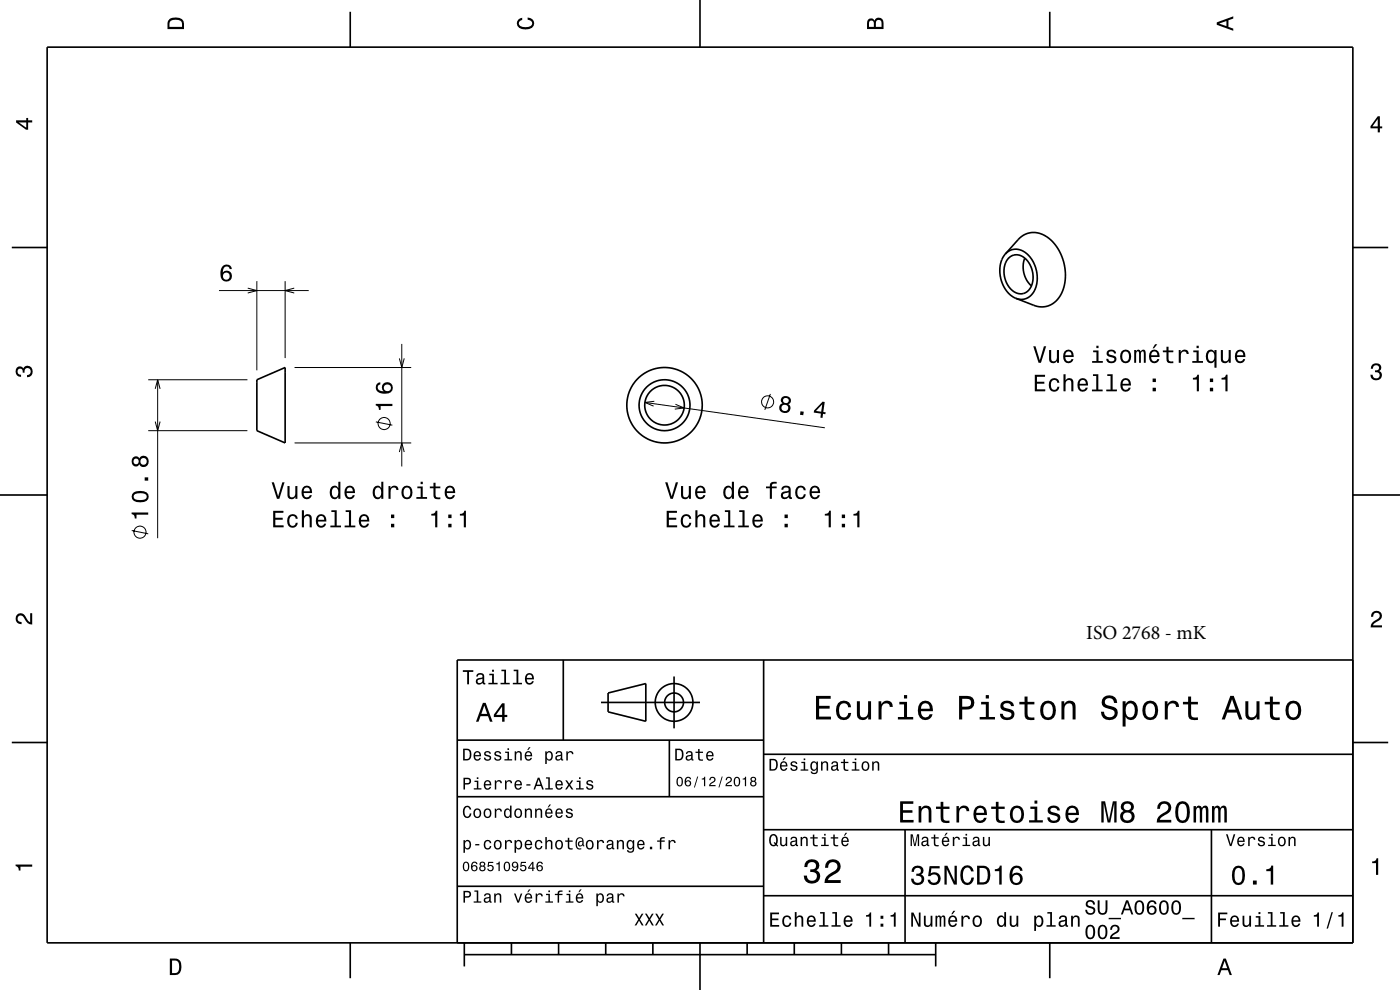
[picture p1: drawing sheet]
<svg xmlns="http://www.w3.org/2000/svg" width="297mm" height="210mm" viewBox="0 0 297 210" stroke-linecap="round" stroke-linejoin="round" font-family="sans-serif">
<defs><g id="words">
<text font-size="4.2" x="230.5" y="135.6">ISO 2768 - mK</text>
</g></defs>
<g fill="none" stroke="#000" stroke-width=".21">
<path d="M54.5 59.6v19M60.5 59.6v16.4M46.5 61.6h19M52.6 61.1l1.9 .5-1.9 .6M62.4 61.1l-1.9 .5 1.9 .6M62.5 78h24.7M84.7 76l.5 2 .6-2M85.2 73v26M31.4 91.4h21.1M31.4 80.6h21.1M32.9 89.4l.5 2 .6-2M32.9 82.5l.5-1.9 .6 1.9"/>
<path d="M33.4 80.6v33.6M62.5 94h24.7M79.7 89.5l3.5 .7M84.7 95.9l.5-1.9 .6 1.9M136.8 85.4l38.2 5.3M138.8 85.1l-2 .3 1.9 .8M143.3 85.8l1.8 .7-1.9 .3M163.4 83.6l-1.2 3.3M27.9 112.5l3.5 .7"/>
<circle cx="81.5" cy="89.8" r="1.28"/>
<circle cx="162.8" cy="85.2" r="1.28"/>
<circle cx="29.7" cy="112.9" r="1.28"/>
</g>
<g fill="none" stroke="#000" stroke-width=".35">
<path d="M10 10h277v190h-277zM74.3 2.5v7.5M148.5 0v10M222.7 2.5v7.5M2.5 52.5h7.5M213.3 53.9a3.3 3.3 0 0 1 5.2 .6 6.5 6.5 0 0 1 .3 8.1 2.9 2.9 0 0 1-3.3 .7M213.3 53.9l2.7-3.1a4.7 4.7 0 0 1 7.1 .3 10 10 0 0 1 1.5 12.1 4.4 4.4 0 0 1-5.3 1.6l-3.8-1.5M213.3 53.9a6.5 6.5 0 0 0 2.2 9.4M214 54.7a2.72 2.72 0 0 1 4.3 1.1 4.7 4.7 0 0 1-.6 6.2 2.9 2.9 0 0 1-3.9-1.6 5 5 0 0 1 .2-5.7zM217.4 54.8a5.4 5.4 0 0 0 1.4 5.8M287 52.5h7.5M54.5 80.6l6-2.6v16l-6-2.6z"/>
<path d="M0 105h10M287 105h10M119.5 140v17M162 140v60M287 140h-190v60M2.5 157.5h7.5M97 157h65M127.5 149h21M129 147l8-2v8l-8-2zM142 157v12M143 143.5v11M287 157.5h7.5"/>
<path d="M97 169h65M162 176h125M162 160h125M192 176v24M257 176v24M97 188h65M162 190h125M74.3 200v7.5M98.5 202.5h100M98.5 200v5M108.5 200v2.5M118.5 200v2.5"/>
<path d="M128.5 200v2.5M138.5 200v2.5M148.5 200v10M158.5 200v2.5M168.5 200v2.5M178.5 200v2.5M188.5 200v2.5M198.5 200v5M222.7 200v7.5"/>
<circle cx="141" cy="86" r="8"/>
<circle cx="141" cy="86" r="5.4"/>
<circle cx="141" cy="86" r="4.2"/>
<circle cx="143" cy="149" r="2"/>
<circle cx="143" cy="149" r="4"/>
</g>
<g fill="#000">
<path d="M36 4a2.18 2.18 0 0 0-.5 2.2h3.5v-1.2a1.43 1.43 0 0 0-1.7-1.3zM36.3 4.4a2.15 2.15 0 0 1 2.2 .3l.1 1h-2.6v-1z" fill-rule="evenodd"/>
<path d="M109.9 4.2l.9-.4v.4a.7 .7 0 0 0-.7 .5 .7 .7 0 0 0 .3 .8 1.7 1.7 0 0 0 2.5-.5 .9 .9 0 0 0-1-.8v-.5a1.24 1.24 0 0 1 1.4 1.1 1.24 1.24 0 0 1-1 1.4 2.22 2.22 0 0 1-2.5-.7l-.2-.5z" fill-rule="evenodd"/>
<path d="M184.2 4.2l-.3 .7v1.3h3.5v-1.3a.98 .98 0 0 0-.7-1.1 .98 .98 0 0 0-1.2 .6 .84 .84 0 0 0-1.3-.2zM184.5 4.5a.54 .54 0 0 1 .6-.1 .54 .54 0 0 1 .3 .6v.7h-1zM185.9 4.4a.62 .62 0 0 1 .8-.1 .62 .62 0 0 1 .3 .6v.8h-1.2z" fill-rule="evenodd"/>
<path d="M258.1 4.7v.6l3.5 1.2v-.4l-1-.4v-1.4l1-.4v-.4zM258.6 5l1.6-.5v1z" fill-rule="evenodd"/>
<path d="M3.4 25.5v.5l2.1 1.5h.5v-1.5h.8v-.5h-.8v-.5h-.4v.5zM4 26h1.6v1.1z" fill-rule="evenodd"/>
<path d="M292.3 24.7l-1.6 2.1v.4h1.6v.9h.4v-.9h.5v-.4h-.5v-2.1zM292.3 25.2v1.6h-1.1z" fill-rule="evenodd"/>
<path d="M47.3 56.4l-.5 .8a1.75 1.75 0 0 0 1.2 2.5 1.15 1.15 0 0 0 1.2-1.5 1.15 1.15 0 0 0-1.9-.4 1.03 1.03 0 0 1 .8-1.3 .58 .58 0 0 1 .6 .6h.5a1.12 1.12 0 0 0-.7-1 1.12 1.12 0 0 0-1.2 .3zM47.2 58.6a.75 .75 0 0 1 1.5 0 .75 .75 0 0 1-1.5 0z" fill-rule="evenodd"/>
<path d="M219.2 73.5l1.1 3.5h.5l1.1-3.5h-.4l-.9 2.9-.9-2.9zM222.6 74.2v1.8a.89 .89 0 0 0 .6 1 .89 .89 0 0 0 1-.5v.5h.5v-2.8h-.5v1.6a.64 .64 0 0 1-.4 .8 .64 .64 0 0 1-.8-.3v-2.1zM225.8 74.5a1.54 1.54 0 0 0 .8 2.6 1.06 1.06 0 0 0 1.1-.9h-.4l-.2 .3-.4 .2a.76 .76 0 0 1-.7-1h1.8a1.16 1.16 0 0 0-.5-1.3 1.16 1.16 0 0 0-1.5 .1zM226.2 74.8a.66 .66 0 0 1 .8-.2 .66 .66 0 0 1 .3 .8h-1.3zM231.9 74.3v.4h.7v1.9h-.9v.4h2.3v-.4h-1v-2.3zM232.6 73.3v.5h.5v-.5zM235 74.4a.75 .75 0 0 0-.2 .8 .75 .75 0 0 0 .7 .5l.9 .4a.63 .63 0 0 1-.6 .6 .63 .63 0 0 1-.7-.6h-.4a1.07 1.07 0 0 0 1.2 .9 1.07 1.07 0 0 0 .9-1.2l-.4-.3-1.1-.3a.53 .53 0 0 1 .4-.7 .53 .53 0 0 1 .6 .5h.5a1.03 1.03 0 0 0-.7-.9 1.03 1.03 0 0 0-1.1 .3zM237.9 74.5a1.53 1.53 0 0 0 .9 2.6 1.48 1.48 0 0 0 1.2-1.5 1.48 1.48 0 0 0-1.2-1.4l-.5 .1zM238.3 74.8a.67 .67 0 0 1 .7-.2 .67 .67 0 0 1 .5 .5 1.11 1.11 0 0 1-.7 1.6 1.17 1.17 0 0 1-.5-1.9zM240.6 74.2v2.8h.4v-2.1l.4-.4 .2 .3v2.2h.4v-1.9a.5 .5 0 0 1 .4-.6l.2 .2 .1 .4v1.9h.4v-1.9a.69 .69 0 0 0-.6-.9l-.5 .3-.2-.2-.3-.1-.5 .3v-.3zM245 73l-.5 .9h.3l.7-.9zM244.1 74.5a1.54 1.54 0 0 0 .8 2.6 1.06 1.06 0 0 0 1-.9h-.4l-.2 .3-.4 .2a.76 .76 0 0 1-.7-1h1.8a1.16 1.16 0 0 0-.5-1.3 1.16 1.16 0 0 0-1.4 .1zM244.4 74.8a.66 .66 0 0 1 .8-.2 .66 .66 0 0 1 .3 .8h-1.3zM247.5 73.6v.7h-.8v.4h.8v1.8a1.04 1.04 0 0 0 1.4 .5v-.4a.68 .68 0 0 1-1-.3v-1.6h1v-.4h-1v-.7zM250.1 74.2v2.8h.4v-1.6a.66 .66 0 0 1 .4-.8 .66 .66 0 0 1 .8 .3v.2h.5a.89 .89 0 0 0-.7-.9 .89 .89 0 0 0-1 .5v-.5zM253.1 74.3v.4h.7v1.9h-.9v.4h2.3v-.4h-.9v-2.3zM253.8 73.3v.5h.5v-.5zM256.1 74.5a1.57 1.57 0 0 0 .8 2.6l.4-.2 .3-.4v1.5h.5v-3.8h-.5v.5l-.1-.3a.87 .87 0 0 0-1.4 .1zM256.4 74.8a.62 .62 0 0 1 .7-.2 .62 .62 0 0 1 .5 .5 1.11 1.11 0 0 1-.7 1.6 1.19 1.19 0 0 1-.5-1.9zM259 74.2v1.8a.89 .89 0 0 0 .6 1 .89 .89 0 0 0 1.1-.5v.5h.4v-2.8h-.5v1.6a.64 .64 0 0 1-.3 .8 .64 .64 0 0 1-.8-.3l-.1-2.1zM262.3 74.5a1.54 1.54 0 0 0 .8 2.6 1.06 1.06 0 0 0 1.1-.9h-.5l-.2 .3-.4 .2a.76 .76 0 0 1-.7-1h1.8a1.17 1.17 0 0 0-.5-1.3 1.17 1.17 0 0 0-1.4 .1zM262.6 74.8a.66 .66 0 0 1 .8-.2 .66 .66 0 0 1 .3 .8h-1.3z" fill-rule="evenodd"/>
<path d="M291.1 77.4a1.08 1.08 0 0 1 1.4-.2 1.08 1.08 0 0 1 .4 1.2l-.3 .3a1.06 1.06 0 0 1 .5 1.3 1.06 1.06 0 0 1-1.2 .7 1.1 1.1 0 0 1-1.2-1.2h.5a.71 .71 0 0 0 1 .8 .71 .71 0 0 0 .1-1.3h-.6v-.4a.61 .61 0 0 0 .8-.3 .61 .61 0 0 0-.2-.8 .61 .61 0 0 0-.9 .2l-.1 .5h-.5z" fill-rule="evenodd"/>
<path d="M3.6 78a.86 .86 0 0 1 1.4 .2 1.06 1.06 0 0 1 1.2-.6 1.06 1.06 0 0 1 .7 1.2 1.1 1.1 0 0 1-1.2 1.2v-.4a.71 .71 0 0 0 .8-1 .71 .71 0 0 0-1.3-.1v.6h-.4a.61 .61 0 0 0-.3-.8 .61 .61 0 0 0-.8 .2 .61 .61 0 0 0 .2 .8l.6 .2v.4a1.15 1.15 0 0 1-1.2-.6 1.15 1.15 0 0 1 .3-1.3z" fill-rule="evenodd"/>
<path d="M79.7 85.7v.3a.77 .77 0 0 1 .7 .9h.3v-.8h2.5v-.4zM80 81.4a1.33 1.33 0 0 0-.1 1.5 1.33 1.33 0 0 0 1.3 .6 1.63 1.63 0 0 0 2.1-1.2 1.15 1.15 0 0 0-1.5-1.2 1.15 1.15 0 0 0-.4 1.9 1.02 1.02 0 0 1-1.3-.8 .58 .58 0 0 1 .6-.6v-.5zM81.4 82.3a.75 .75 0 0 1 1.5 0 .75 .75 0 0 1-1.5 0z" fill-rule="evenodd"/>
<path d="M166 84.2a.83 .83 0 0 0 0 1.4 1.11 1.11 0 0 0-.6 1.4 1.11 1.11 0 0 0 1.5 .6 1.03 1.03 0 0 0 .8-.8 1.03 1.03 0 0 0-.5-1.1 .89 .89 0 0 0 .6-1 .89 .89 0 0 0-.9-.7zM165.8 86.5a.71 .71 0 0 1 1.4 0 .71 .71 0 0 1-1.4 0zM166.1 85a.6 .6 0 0 1 1.2 0 .6 .6 0 0 1-1.2 0zM169.8 87.2l-.1 .8 .7 .1 .1-.8zM174.5 85.2l-1.8 1.9-.1 .4 1.6 .2-.2 .9 .5 .1 .1-.9 .5 .1 .1-.4-.5-.1 .3-2.1zM174.4 85.8l-.2 1.5-1.1-.1z" fill-rule="evenodd"/>
<path d="M219.5 79.5v3.5h2.2v-.4h-1.7v-1.2h1.5v-.4h-1.5v-1.1h1.7v-.4zM222.8 80.6a1.53 1.53 0 0 0 .8 2.5 1.05 1.05 0 0 0 1.1-1.1h-.4a.67 .67 0 0 1-.6 .7 .67 .67 0 0 1-.7-.6 1.12 1.12 0 0 1 .7-1.5 .59 .59 0 0 1 .6 .6h.4a1.09 1.09 0 0 0-.7-1 1.09 1.09 0 0 0-1.2 .4zM225.6 79.4v3.6h.5v-1.6a.63 .63 0 0 1 .3-.7 .63 .63 0 0 1 .8 .3l.1 2h.4v-1.8a.88 .88 0 0 0-.6-1 .88 .88 0 0 0-1 .5v-1.3zM228.9 80.6a1.54 1.54 0 0 0 .8 2.5 1.06 1.06 0 0 0 1.1-.9h-.5l-.2 .4-.4 .1a.75 .75 0 0 1-.7-.9h1.8a1.16 1.16 0 0 0-.5-1.4 1.16 1.16 0 0 0-1.4 .2zM229.2 80.8a.66 .66 0 0 1 .8-.1 .66 .66 0 0 1 .3 .7h-1.3zM231.9 79.4v.4h.7v2.8h-.9v.4h2.2v-.4h-.9v-3.2zM234.9 79.4v.4h.7v2.8h-.9v.4h2.3v-.4h-1v-3.2zM238 80.6a1.54 1.54 0 0 0 .8 2.5 1.06 1.06 0 0 0 1.1-.9h-.5l-.2 .4-.4 .1a.75 .75 0 0 1-.7-.9h1.8a1.17 1.17 0 0 0-.5-1.4 1.17 1.17 0 0 0-1.4 .2zM238.3 80.8a.66 .66 0 0 1 .8-.1 .66 .66 0 0 1 .4 .7h-1.4zM244.5 82.3v.7h.7v-.7zM244.5 80.3v.7h.7v-.7z" fill-rule="evenodd"/>
<path d="M253.1 80.2v.3h.8v2.5h.4v-3.5h-.3a.77 .77 0 0 1-.9 .7zM256.7 82.3v.7h.7v-.7zM256.7 80.3v.7h.7v-.7zM259.1 80.2v.3h.9v2.5h.4v-3.5h-.3a.77 .77 0 0 1-1 .7z" fill-rule="evenodd"/>
<path d="M27.9 108.7v.4a.77 .77 0 0 1 .7 .9h.4v-.8h2.4v-.5zM28.4 104.4a1.13 1.13 0 0 0-.4 1.3 1.13 1.13 0 0 0 1 .8 2.27 2.27 0 0 0 2.4-.6 1.14 1.14 0 0 0-.9-1.7 2.9 2.9 0 0 0-2.1 .2zM28.4 105a2.38 2.38 0 0 1 2.6 0v.7a2.38 2.38 0 0 1-2.6 0zM30.7 101.3v.7h.7v-.7zM28.2 97.1a1.05 1.05 0 0 0-.2 1.3 1.05 1.05 0 0 0 1.3 .5l.3-.4a1.11 1.11 0 0 0 1.5 .4 1.11 1.11 0 0 0 .4-1.5 1.03 1.03 0 0 0-.9-.7 1.03 1.03 0 0 0-1 .5l-.2-.2a.85 .85 0 0 0-1.2 .1zM29.8 97.9a.71 .71 0 0 1 1.4 0 .71 .71 0 0 1-1.4 0zM28.3 97.9a.6 .6 0 0 1 1.2 0 .6 .6 0 0 1-1.2 0z" fill-rule="evenodd"/>
<path d="M58 108.4v3.5h2.2v-.5h-1.8v-1.1h1.6v-.5h-1.6v-1h1.7v-.4zM61.2 109.4a1.53 1.53 0 0 0 .9 2.6 1.05 1.05 0 0 0 1.1-1.1h-.5a.67 .67 0 0 1-.6 .7 .67 .67 0 0 1-.7-.6 1.12 1.12 0 0 1 .7-1.6 .6 .6 0 0 1 .6 .6h.5a1.09 1.09 0 0 0-.8-.9 1.09 1.09 0 0 0-1.2 .3zM64 108.2v3.7h.5v-1.6a.63 .63 0 0 1 .4-.8 .63 .63 0 0 1 .8 .4v2h.4v-1.8a.88 .88 0 0 0-.6-1 .88 .88 0 0 0-1 .4v-1.3zM67.3 109.4a1.54 1.54 0 0 0 .8 2.6 1.06 1.06 0 0 0 1.1-.9h-.4l-.3 .3-.3 .2a.75 .75 0 0 1-.7-1h1.7a1.17 1.17 0 0 0-.5-1.3 1.17 1.17 0 0 0-1.4 .1zM67.7 109.7a.66 .66 0 0 1 .7-.2 .66 .66 0 0 1 .4 .8h-1.3zM70.3 108.2v.4h.7v2.9h-.9v.4h2.2v-.4h-.9v-3.3zM73.3 108.2v.4h.7v2.9h-.9v.4h2.3v-.4h-.9v-3.3zM76.4 109.4a1.54 1.54 0 0 0 .8 2.6 1.06 1.06 0 0 0 1.1-.9h-.4l-.3 .3-.3 .2a.75 .75 0 0 1-.7-1h1.7a1.17 1.17 0 0 0-.4-1.3 1.17 1.17 0 0 0-1.5 .1zM76.8 109.7a.66 .66 0 0 1 .8-.2 .66 .66 0 0 1 .3 .8h-1.3zM82.9 111.1v.8h.7v-.8zM82.9 109.1v.8h.7v-.8z" fill-rule="evenodd"/>
<path d="M57.6 102.3l1.2 3.5h.5l1.1-3.5h-.5l-.9 3-.9-3zM61 103.1v1.8a.89 .89 0 0 0 .6 1 .89 .89 0 0 0 1.1-.5v.4h.4v-2.7h-.5v1.6a.65 .65 0 0 1-.3 .7 .65 .65 0 0 1-.8-.3l-.1-2zM64.3 103.4a1.54 1.54 0 0 0 .8 2.5 1.06 1.06 0 0 0 1.1-.9h-.5l-.2 .4-.4 .1a.75 .75 0 0 1-.7-.9h1.8a1.16 1.16 0 0 0-.5-1.4 1.16 1.16 0 0 0-1.4 .2zM64.6 103.6a.66 .66 0 0 1 .8-.1 .66 .66 0 0 1 .3 .7h-1.3zM70.2 103.4a1.58 1.58 0 0 0 .8 2.5l.4-.1 .4-.4v.4h.4v-3.6h-.4v1.3a.89 .89 0 0 0-1.6-.1zM70.6 103.7a.62 .62 0 0 1 .7-.3 .62 .62 0 0 1 .4 .6 1.11 1.11 0 0 1-.6 1.5 1.19 1.19 0 0 1-.5-1.8zM73.4 103.4a1.54 1.54 0 0 0 .8 2.5 1.05 1.05 0 0 0 1.1-.9h-.5l-.2 .4-.4 .1a.75 .75 0 0 1-.7-.9h1.8a1.16 1.16 0 0 0-.5-1.4 1.16 1.16 0 0 0-1.4 .2zM73.7 103.6a.66 .66 0 0 1 .8-.1 .66 .66 0 0 1 .3 .7h-1.3zM79.3 103.4a1.57 1.57 0 0 0 .8 2.5l.5-.1 .3-.4v.4h.4v-3.6h-.4v1.3a.89 .89 0 0 0-1.6-.1zM79.7 103.7a.62 .62 0 0 1 .7-.3 .62 .62 0 0 1 .4 .6 1.11 1.11 0 0 1-.6 1.5 1.19 1.19 0 0 1-.5-1.8zM82.4 103.1v2.7h.5v-1.5a.66 .66 0 0 1 .3-.8 .66 .66 0 0 1 .9 .2v.2h.4a.89 .89 0 0 0-.7-.9 .89 .89 0 0 0-1 .6v-.5zM85.5 103.4a1.53 1.53 0 0 0 .8 2.5 1.48 1.48 0 0 0 1.2-1.4 1.48 1.48 0 0 0-1.2-1.5l-.5 .1zM85.8 103.7a.67 .67 0 0 1 .7-.3 .67 .67 0 0 1 .5 .6 1.11 1.11 0 0 1-.7 1.5 1.17 1.17 0 0 1-.5-1.8zM88.5 103.2v.4h.7v1.8h-.9v.4h2.3v-.4h-.9v-2.2zM89.2 102.2v.5h.5v-.5zM92 102.4v.8h-.8v.4h.8v1.8a1.04 1.04 0 0 0 1.4 .5v-.4a.68 .68 0 0 1-1-.3v-1.6h1v-.4h-1v-.8zM94.6 103.4a1.54 1.54 0 0 0 .8 2.5 1.06 1.06 0 0 0 1.1-.9h-.4l-.2 .4-.4 .1a.76 .76 0 0 1-.7-.9h1.8a1.16 1.16 0 0 0-.5-1.4 1.16 1.16 0 0 0-1.5 .2zM95 103.6a.66 .66 0 0 1 .8-.1 .66 .66 0 0 1 .3 .7h-1.3z" fill-rule="evenodd"/>
<path d="M91.5 109v.4h.8v2.5h.5v-3.6h-.4a.77 .77 0 0 1-.9 .7zM95.1 111.1v.8h.7v-.8zM95.1 109.1v.8h.7v-.8zM97.6 109v.4h.8v2.5h.4v-3.6h-.3a.77 .77 0 0 1-.9 .7z" fill-rule="evenodd"/>
<path d="M141.4 108.4v3.5h2.3v-.5h-1.8v-1.1h1.6v-.5h-1.6v-1h1.7v-.4zM144.7 109.4a1.52 1.52 0 0 0 .8 2.6 1.05 1.05 0 0 0 1.2-1.1h-.5a.67 .67 0 0 1-.6 .7 .67 .67 0 0 1-.7-.6 1.12 1.12 0 0 1 .7-1.6 .6 .6 0 0 1 .6 .6h.4a1.09 1.09 0 0 0-.7-.9 1.09 1.09 0 0 0-1.2 .3zM147.5 108.2v3.7h.5v-1.6a.63 .63 0 0 1 .4-.8 .63 .63 0 0 1 .8 .4v2h.4v-1.8a.88 .88 0 0 0-.6-1 .88 .88 0 0 0-1 .4v-1.3zM150.8 109.4a1.54 1.54 0 0 0 .8 2.6 1.06 1.06 0 0 0 1.1-.9h-.5l-.2 .3-.4 .2a.75 .75 0 0 1-.7-1h1.8a1.17 1.17 0 0 0-.5-1.3 1.17 1.17 0 0 0-1.4 .1zM151.1 109.7a.66 .66 0 0 1 .8-.2 .66 .66 0 0 1 .4 .8h-1.4zM153.8 108.2v.4h.7v2.9h-.9v.4h2.2v-.4h-.9v-3.3zM156.8 108.2v.4h.7v2.9h-.9v.4h2.3v-.4h-.9v-3.3zM159.9 109.4a1.54 1.54 0 0 0 .8 2.6 1.06 1.06 0 0 0 1.1-.9h-.5l-.2 .3-.3 .2a.76 .76 0 0 1-.7-1h1.7a1.17 1.17 0 0 0-.5-1.3 1.17 1.17 0 0 0-1.4 .1zM160.2 109.7a.66 .66 0 0 1 .8-.2 .66 .66 0 0 1 .4 .8h-1.3zM166.4 111.1v.8h.7v-.8zM166.4 109.1v.8h.7v-.8z" fill-rule="evenodd"/>
<path d="M141.1 102.3l1.1 3.5h.5l1.1-3.5h-.4l-.9 3-.9-3zM144.5 103.1v1.8a.89 .89 0 0 0 .6 1 .89 .89 0 0 0 1-.5v.4h.5v-2.7h-.5v1.6a.64 .64 0 0 1-.4 .7 .64 .64 0 0 1-.8-.3v-2zM147.8 103.4a1.54 1.54 0 0 0 .8 2.5 1.05 1.05 0 0 0 1-.9h-.4l-.2 .4-.4 .1a.75 .75 0 0 1-.7-.9h1.8a1.16 1.16 0 0 0-.5-1.4 1.16 1.16 0 0 0-1.4 .2zM148.1 103.6a.66 .66 0 0 1 .8-.1 .66 .66 0 0 1 .3 .7h-1.3zM153.7 103.4a1.57 1.57 0 0 0 .8 2.5l.4-.1 .4-.4v.4h.4v-3.6h-.4v1.3a.89 .89 0 0 0-1.6-.1zM154.1 103.7a.62 .62 0 0 1 .7-.3 .62 .62 0 0 1 .4 .6 1.11 1.11 0 0 1-.6 1.5 1.19 1.19 0 0 1-.5-1.8zM156.9 103.4a1.54 1.54 0 0 0 .8 2.5 1.06 1.06 0 0 0 1-.9h-.4l-.2 .4-.4 .1a.75 .75 0 0 1-.7-.9h1.8a1.16 1.16 0 0 0-.5-1.4 1.16 1.16 0 0 0-1.4 .2zM157.2 103.6a.66 .66 0 0 1 .8-.1 .66 .66 0 0 1 .3 .7h-1.3zM162.5 103.2v.4h.8v2.2h.5v-2.2h1v-.4h-1v-.4l.3-.2h.7v-.4a1.04 1.04 0 0 0-1.5 .7v.3zM166 103.2l-.2 .7h.4a.55 .55 0 0 1 .6-.5 .55 .55 0 0 1 .4 .7l-.2 .1a1.14 1.14 0 0 0-1.3 .9 .73 .73 0 0 0 .8 .8l.4-.1 .4-.3 .1 .3h.6v-.3l-.2-.1-.1-1.6a1.02 1.02 0 0 0-.6-.8 1.02 1.02 0 0 0-1.1 .2zM166.2 104.8l1.1-.4a.77 .77 0 0 1-.2 .9 .77 .77 0 0 1-.9 .1l-.1-.3zM169 103.4a1.52 1.52 0 0 0 .8 2.5 1.05 1.05 0 0 0 1.1-1.1h-.4a.67 .67 0 0 1-.6 .7 .67 .67 0 0 1-.7-.6 1.12 1.12 0 0 1 .7-1.5 .6 .6 0 0 1 .6 .6h.4a1.09 1.09 0 0 0-.7-1 1.09 1.09 0 0 0-1.2 .4zM172 103.4a1.54 1.54 0 0 0 .8 2.5 1.06 1.06 0 0 0 1.1-.9h-.4l-.2 .4-.4 .1a.75 .75 0 0 1-.7-.9h1.8a1.16 1.16 0 0 0-.5-1.4 1.16 1.16 0 0 0-1.5 .2zM172.4 103.6a.66 .66 0 0 1 .8-.1 .66 .66 0 0 1 .3 .7h-1.3z" fill-rule="evenodd"/>
<path d="M175 109v.4h.8v2.5h.5v-3.6h-.4a.77 .77 0 0 1-.9 .7zM178.6 111.1v.8h.7v-.8zM178.6 109.1v.8h.7v-.8zM181.1 109v.4h.8v2.5h.4v-3.6h-.3a.77 .77 0 0 1-.9 .7z" fill-rule="evenodd"/>
<path d="M3.6 130.4a1.22 1.22 0 0 1 2 .7l.4 .6 .4 .3v-1.9h.4v2.4a1.8 1.8 0 0 1-1.7-1.4 .71 .71 0 0 0-.9-.5 .71 .71 0 0 0-.5 .8 .71 .71 0 0 0 .9 .5v.5a1.18 1.18 0 0 1-1.2-.7 1.18 1.18 0 0 1 .2-1.3z" fill-rule="evenodd"/>
<path d="M291.2 129.9a1.18 1.18 0 0 1 1.9 .3 1.18 1.18 0 0 1-1 1.7l-.5 .3-.3 .5h1.9v.4h-2.4a1.8 1.8 0 0 1 1.4-1.8 .71 .71 0 0 0 .5-.8 .71 .71 0 0 0-.9-.5 .71 .71 0 0 0-.5 .8h-.4z" fill-rule="evenodd"/>
<path d="M98.2 158.8v2.5h.9a1.37 1.37 0 0 0 .7-2.2 1.56 1.56 0 0 0-1.6-.3zM98.6 159.1a.98 .98 0 0 1 1.1 .7 .98 .98 0 0 1-.6 1.2h-.5zM100.7 159.6a1.04 1.04 0 0 0-.2 1.2 1.04 1.04 0 0 0 1 .5l.5-.5h-.3l-.4 .3a.54 .54 0 0 1-.5-.7h1.3a.83 .83 0 0 0-.4-.9 .83 .83 0 0 0-1 .1zM100.9 159.7l.2-.1a.47 .47 0 0 1 .5 .1 .47 .47 0 0 1 .1 .5h-.9zM102.9 159.5l-.2 .1a.69 .69 0 0 0 .9 .9l.2 .1a.43 .43 0 0 1-.4 .5 .43 .43 0 0 1-.4-.4h-.3a.74 .74 0 0 0 .9 .7 .74 .74 0 0 0 .5-1l-1-.4a.38 .38 0 0 1 .3-.5 .38 .38 0 0 1 .4 .4h.3a.78 .78 0 0 0-1.2-.4zM105.1 159.5l-.2 .1a.69 .69 0 0 0 .9 .9l.2 .1a.43 .43 0 0 1-.4 .5 .43 .43 0 0 1-.5-.4h-.3a.74 .74 0 0 0 .9 .7 .74 .74 0 0 0 .5-1l-.9-.4a.38 .38 0 0 1 .3-.5 .38 .38 0 0 1 .4 .4h.3a.77 .77 0 0 0-1.2-.4zM107.2 159.4v.3h.5v1.3h-.7v.3h1.6v-.3h-.6v-1.6zM107.7 158.7v.4h.3v-.4zM109.2 159.4v1.9h.3v-1.1a.45 .45 0 0 1 .4-.6 .45 .45 0 0 1 .5 .5v1.2h.3v-1.3a.63 .63 0 0 0-.5-.7 .63 .63 0 0 0-.7 .4v-.3zM112.2 158.5l-.4 .6h.3l.5-.6zM111.5 159.6a1.04 1.04 0 0 0-.2 1.2 1.04 1.04 0 0 0 1.1 .5l.5-.5h-.3l-.5 .3a.54 .54 0 0 1-.5-.7h1.3a.83 .83 0 0 0-.4-.9 .83 .83 0 0 0-1 .1zM111.8 159.7l.1-.1a.48 .48 0 0 1 .5 .1 .48 .48 0 0 1 .2 .5h-1zM115.7 159.4v2.7h.3v-1.1a.66 .66 0 0 0 .7 .4 .66 .66 0 0 0 .5-.6 .91 .91 0 0 0 0-1.1 .91 .91 0 0 0-1-.3l-.2 .3v-.3zM116.1 159.8a.45 .45 0 0 1 .5-.2 .45 .45 0 0 1 .3 .4 .65 .65 0 0 1 .1 .8 .65 .65 0 0 1-.7 .2 .98 .98 0 0 1-.2-1.2zM118.1 159.5l-.2 .4h.3a.39 .39 0 0 1 .4-.3 .39 .39 0 0 1 .3 .5h-.1a.65 .65 0 0 0-1 .4 .65 .65 0 0 0 .6 .9l.6-.3 .1 .2h.4v-.2l-.2-.1v-1.1a.72 .72 0 0 0-.5-.6 .72 .72 0 0 0-.7 .2zM118.2 160.6l.8-.3a.55 .55 0 0 1-.2 .7 .55 .55 0 0 1-.6 0zM120.1 159.4v1.9h.4v-1.1a.47 .47 0 0 1 .2-.6 .47 .47 0 0 1 .6 .2v.2h.4a.64 .64 0 0 0-.5-.7 .64 .64 0 0 0-.8 .4v-.3z" fill-rule="evenodd"/>
<path d="M98.2 142.2v.3h.9v2.7h.4v-2.7h.9v-.3zM101.3 143l-.3 .5h.4a.47 .47 0 0 1 .5-.4 .47 .47 0 0 1 .4 .6l-.2 .1a.84 .84 0 0 0-1 .2 .84 .84 0 0 0 0 1.1 .9 .9 0 0 0 1.3-.2l.1 .2 .5 .1v-.3l-.3-.1v-1.3a.87 .87 0 0 0-1.4-.5zM101.4 144.3l.9-.3a.66 .66 0 0 1-.1 .7 .66 .66 0 0 1-.8 .1zM103.8 142.9v.3h.6v1.6h-.8v.4h2v-.4h-.8v-1.9zM104.4 142.1v.4h.4v-.4zM106.4 142.1v.3h.6v2.4h-.8v.4h1.9v-.4h-.7v-2.7zM109 142.1v.3h.6v2.4h-.8v.4h1.9v-.4h-.7v-2.7zM111.6 143.1a1.32 1.32 0 0 0 .7 2.1 .9 .9 0 0 0 .9-.7h-.3l-.2 .3-.4 .1a.65 .65 0 0 1-.6-.8h1.6a1 1 0 0 0-.4-1.2 1 1 0 0 0-1.3 .2zM111.9 143.3a.57 .57 0 0 1 .7-.1 .57 .57 0 0 1 .3 .6h-1.2z" fill-rule="evenodd"/>
<path d="M102.4 149.1l-1.4 4h.5l.4-1.2h1.6l.4 1.2h.6l-1.5-4zM102.7 149.7l.7 1.7h-1.3zM106.5 149.2l-1.7 2.4v.5h1.7v1h.5v-1h.6v-.5h-.6v-2.4zM106.5 149.9v1.7h-1.3z" fill-rule="evenodd"/>
<path d="M143.2 158.8v2.5h.9a1.37 1.37 0 0 0 .7-2.2 1.56 1.56 0 0 0-1.6-.3zM143.6 159.1a.98 .98 0 0 1 1.1 .7 .98 .98 0 0 1-.6 1.2h-.5zM145.7 159.5l-.2 .4h.3a.39 .39 0 0 1 .5-.3 .39 .39 0 0 1 .3 .5h-.2a.65 .65 0 0 0-.9 .4 .65 .65 0 0 0 .5 .9l.7-.3v.2h.4v-.2l-.1-.1-.1-1.1a.73 .73 0 0 0-.4-.6 .73 .73 0 0 0-.8 .2zM145.8 160.6l.8-.3a.55 .55 0 0 1-.1 .7 .55 .55 0 0 1-.7 0zM148.1 158.9v.5h-.5v.3h.5v1.3a.75 .75 0 0 0 1 .4v-.3a.48 .48 0 0 1-.7-.3v-1.1h.7v-.3h-.7v-.5zM150 159.6a1.04 1.04 0 0 0-.2 1.2 1.04 1.04 0 0 0 1.1 .5l.5-.5h-.4l-.4 .3a.54 .54 0 0 1-.5-.7h1.3a.83 .83 0 0 0-.4-.9 .83 .83 0 0 0-1 .1zM150.3 159.7l.1-.1a.48 .48 0 0 1 .5 .1 .48 .48 0 0 1 .2 .5h-1z" fill-rule="evenodd"/>
<path d="M173.1 147.6v5h3.2v-.6h-2.5v-1.7h2.2v-.6h-2.2v-1.5h2.4v-.6zM177.8 149.2a2.59 2.59 0 0 0 .5 3.4 1.58 1.58 0 0 0 2.3-1.4h-.6a.95 .95 0 0 1-.9 1 .95 .95 0 0 1-1-.9 1.59 1.59 0 0 1 .9-2.1 .85 .85 0 0 1 .9 .8h.7a1.56 1.56 0 0 0-1.1-1.3 1.56 1.56 0 0 0-1.7 .5zM181.8 148.8v2.5a1.27 1.27 0 0 0 .9 1.4 1.27 1.27 0 0 0 1.5-.7v.6h.6v-3.8h-.6v2.2a.92 .92 0 0 1-.6 1.1 .92 .92 0 0 1-1.2-.4v-2.9zM186.4 148.8v3.8h.6v-2.2a.95 .95 0 0 1 .5-1.1 .95 .95 0 0 1 1.2 .3l.1 .4h.6a1.28 1.28 0 0 0-1-1.4 1.28 1.28 0 0 0-1.4 .8v-.6zM190.8 148.9v.5h1v2.7h-1.3v.5h3.2v-.5h-1.3v-3.2zM191.8 147.4v.8h.6v-.8zM195.1 149.2a2.62 2.62 0 0 0 .5 3.4 1.57 1.57 0 0 0 2.2-1.1h-.6l-.3 .5-.5 .2a1.08 1.08 0 0 1-1-1.3h2.5a1.66 1.66 0 0 0-.7-2 1.66 1.66 0 0 0-2.1 .3zM195.6 149.5a.94 .94 0 0 1 1.2-.2 .94 .94 0 0 1 .5 1h-1.9zM203.5 147.6v5h.6v-2.1h.8a1.47 1.47 0 0 0 1.8-1.2 1.47 1.47 0 0 0-1.5-1.7zM204.1 148.2a1.6 1.6 0 0 1 1.8 .5 .86 .86 0 0 1 0 .9 .86 .86 0 0 1-.9 .3h-.9zM208.1 148.9v.5h1v2.7h-1.3v.5h3.3v-.5h-1.3v-3.2zM209.1 147.4v.8h.7v-.8zM212.6 148.9a1.08 1.08 0 0 0-.3 1.2 1.08 1.08 0 0 0 1 .7l1.1 .4a.57 .57 0 0 1 .2 .6 .57 .57 0 0 1-.5 .4 .96 .96 0 0 1-1.4-.8h-.6a1.6 1.6 0 0 0 1.3 1.4 1.6 1.6 0 0 0 1.7-.8 1.13 1.13 0 0 0-1-1.6l-1.1-.3-.2-.4a.87 .87 0 0 1 .9-.5 .87 .87 0 0 1 .8 .6h.6a1.41 1.41 0 0 0-2.1-1.1zM217.4 147.8v1.1h-1.1v.5h1.1v2.6l.2 .4 .4 .3h1.4v-.5a.97 .97 0 0 1-1.4-.5v-2.3h1.4v-.5h-1.4v-1.1zM221.1 149.2a2.56 2.56 0 0 0 .5 3.4 1.72 1.72 0 0 0 1.8-.2 1.72 1.72 0 0 0 .6-1.7 1.7 1.7 0 0 0-.9-1.9 1.7 1.7 0 0 0-2 .4zM221.6 149.6a.96 .96 0 0 1 1-.4 .96 .96 0 0 1 .7 .8 1.59 1.59 0 0 1-1 2.2 1.19 1.19 0 0 1-1-1.5zM225.2 148.8v3.8h.6v-2.2a.97 .97 0 0 1 .5-1.1 .97 .97 0 0 1 1.1 .2l.1 .7v2.4h.7v-2.5a1.27 1.27 0 0 0-.9-1.4 1.27 1.27 0 0 0-1.5 .6v-.5zM234.1 147.9a1.38 1.38 0 0 0-.3 1.5 1.38 1.38 0 0 0 1.3 .9 1.25 1.25 0 0 1 1.4 .9 1.15 1.15 0 0 1-1.3 .9 1.15 1.15 0 0 1-1-1.1h-.7a1.8 1.8 0 0 0 1.7 1.8 1.8 1.8 0 0 0 1.9-1.6 1.46 1.46 0 0 0-1.5-1.4l-.6-.2a.83 .83 0 0 1-.5-1.1 .83 .83 0 0 1 1.2-.3l.5 .5 .1 .4h.7a1.67 1.67 0 0 0-1-1.6 1.67 1.67 0 0 0-1.9 .4zM238.2 148.8v5.3h.6v-2.1a1.32 1.32 0 0 0 1.4 .7 1.32 1.32 0 0 0 1.1-1.1 2.43 2.43 0 0 0-.8-2.8 1.21 1.21 0 0 0-1.7 .5v-.5zM239.1 149.6a.9 .9 0 0 1 .9-.4 .9 .9 0 0 1 .7 .8 1.61 1.61 0 0 1-.9 2.2 1.18 1.18 0 0 1-1-1.5zM242.8 149.2a2.56 2.56 0 0 0 .5 3.4 1.72 1.72 0 0 0 1.8-.2 1.72 1.72 0 0 0 .6-1.7 1.7 1.7 0 0 0-.9-1.9 1.7 1.7 0 0 0-2 .4zM243.3 149.6a.96 .96 0 0 1 1-.4 .96 .96 0 0 1 .7 .8 1.59 1.59 0 0 1-1 2.2 1.19 1.19 0 0 1-1-1.5zM247.1 148.8v3.8h.6v-2.2a.95 .95 0 0 1 .5-1.1 .95 .95 0 0 1 1.2 .3l.1 .4h.6a1.28 1.28 0 0 0-1-1.4 1.28 1.28 0 0 0-1.4 .8v-.6zM252 147.8v1.1h-1v.5h1l.1 2.6 .2 .4 .4 .3h1.4v-.5a.97 .97 0 0 1-1.4-.5v-2.3h1.4v-.5h-1.4v-1.1zM261 147.6l-1.8 5h.6l.6-1.4h2l.5 1.4h.7l-1.9-5zM261.4 148.3l.7 2.2h-1.5zM264.2 148.8v2.5a1.27 1.27 0 0 0 .9 1.4 1.27 1.27 0 0 0 1.5-.7v.6h.6v-3.8h-.6v2.2a.92 .92 0 0 1-.6 1.1 .92 .92 0 0 1-1.1-.4l-.1-2.9zM269.4 147.8v1.1h-1.1v.5h1.1v2.6l.2 .4 .4 .3 .7 .1 .8-.1v-.5a.97 .97 0 0 1-1.4-.5l-.1-2.3h1.5v-.5h-1.5v-1.1zM273.1 149.2a2.56 2.56 0 0 0 .6 3.4 1.72 1.72 0 0 0 1.8-.2 1.72 1.72 0 0 0 .6-1.7 1.7 1.7 0 0 0-.9-1.9 1.7 1.7 0 0 0-2.1 .4zM273.6 149.6a.96 .96 0 0 1 1-.4 .96 .96 0 0 1 .7 .8 1.59 1.59 0 0 1-.9 2.2 1.19 1.19 0 0 1-1.1-1.5z" fill-rule="evenodd"/>
<path d="M98.3 165v2.5h.4v-1.1a.96 .96 0 0 0 1.2-.7 .66 .66 0 0 0-.7-.7zM98.7 165.3h.4a.43 .43 0 0 1 .5 .4 .43 .43 0 0 1-.5 .4h-.4zM100.7 165.6v.3h.5v1.3h-.7v.3h1.6v-.3h-.6v-1.6zM101.2 164.9v.3h.3v-.3zM102.8 165.7a1.04 1.04 0 0 0-.1 1.2 1.04 1.04 0 0 0 1 .6l.5-.6h-.3l-.5 .4a.54 .54 0 0 1-.4-.7h1.2a.83 .83 0 0 0-.3-1 .83 .83 0 0 0-1.1 .1zM103.1 165.9l.1-.1a.47 .47 0 0 1 .5 .1 .47 .47 0 0 1 .2 .4h-.9zM105 165.5v2h.3v-1.1a.47 .47 0 0 1 .2-.6 .47 .47 0 0 1 .6 .2l.1 .1h.3a.64 .64 0 0 0-.5-.6 .64 .64 0 0 0-.7 .4v-.4zM107.1 165.5v2h.3v-1.1a.47 .47 0 0 1 .3-.6 .47 .47 0 0 1 .6 .2v.1h.3a.64 .64 0 0 0-.4-.6 .64 .64 0 0 0-.8 .4v-.4zM109.3 165.7a1.04 1.04 0 0 0-.1 1.2 1.04 1.04 0 0 0 1 .6l.5-.6h-.3l-.4 .4a.54 .54 0 0 1-.5-.7h1.2a.83 .83 0 0 0-.3-1 .83 .83 0 0 0-1.1 .1zM109.6 165.9l.1-.1a.47 .47 0 0 1 .5 .1 .47 .47 0 0 1 .2 .4h-.9zM111.7 166.4v.2h.8v-.2zM114.1 165l-.9 2.5h.3l.3-.8h1l.2 .8h.4l-1-2.5zM114.3 165.3l.3 1.1h-.7zM115.8 164.9v.2h.5v2.1h-.6v.3h1.6v-.3h-.7v-2.3zM118 165.7a1.04 1.04 0 0 0-.2 1.2 1.04 1.04 0 0 0 1.1 .6l.5-.6h-.3l-.5 .4a.54 .54 0 0 1-.5-.7h1.3a.83 .83 0 0 0-.3-1 .83 .83 0 0 0-1.1 .1zM118.3 165.9l.1-.1a.47 .47 0 0 1 .5 .1 .47 .47 0 0 1 .2 .4h-1zM119.9 165.5l.7 1-.7 1h.4l.5-.8 .5 .8h.3l-.6-1 .6-1h-.4l-.4 .7-.5-.7zM122.3 165.6v.3h.5v1.3h-.6v.3h1.6v-.3h-.6v-1.6zM122.8 164.9v.3h.4v-.3zM124.6 165.6l-.2 .2a.68 .68 0 0 0 .9 .9l.2 .1a.43 .43 0 0 1-.4 .5 .43 .43 0 0 1-.5-.4h-.3a.74 .74 0 0 0 1 .7 .74 .74 0 0 0 .4-1.1l-.9-.3a.38 .38 0 0 1 .3-.5 .38 .38 0 0 1 .4 .4l.3-.1a.78 .78 0 0 0-1.2-.4z" fill-rule="evenodd"/>
<path d="M98.3 178.2v2.7h.3v-1a.66 .66 0 0 0 .8 .3 .66 .66 0 0 0 .5-.6 .91 .91 0 0 0 0-1 .91 .91 0 0 0-1-.4l-.3 .3v-.3zM98.8 178.6a.45 .45 0 0 1 .5-.2 .45 .45 0 0 1 .3 .5 .65 .65 0 0 1 0 .7 .65 .65 0 0 1-.7 .3 .98 .98 0 0 1-.1-1.3zM100.8 179v.3h.9v-.3zM102.8 178.4a1.04 1.04 0 0 0-.1 1.2 1.04 1.04 0 0 0 1 .6l.5-.4v-.3h-.3l-.3 .4a.72 .72 0 0 1-.7-.7 .72 .72 0 0 1 .7-.7l.3 .4h.3a.78 .78 0 0 0-.5-.7 .78 .78 0 0 0-.9 .2zM105 178.4a1.04 1.04 0 0 0-.2 1.2 1.04 1.04 0 0 0 1.1 .6 1.04 1.04 0 0 0 .5-1.3 1.04 1.04 0 0 0-1.2-.7zM105.2 178.6a.48 .48 0 0 1 .5-.2 .48 .48 0 0 1 .4 .5 .66 .66 0 0 1 0 .7 .66 .66 0 0 1-.7 .3 .97 .97 0 0 1-.2-1.3zM107.1 178.2v2h.3v-1.2a.47 .47 0 0 1 .3-.5 .47 .47 0 0 1 .6 .2v.1h.3a.64 .64 0 0 0-.4-.6 .64 .64 0 0 0-.8 .3v-.3zM109.2 178.2v2.7h.3v-1a.66 .66 0 0 0 .7 .3 .66 .66 0 0 0 .5-.6 .91 .91 0 0 0 0-1 .91 .91 0 0 0-1-.4l-.2 .3v-.3zM109.6 178.6a.44 .44 0 0 1 .5-.2 .44 .44 0 0 1 .3 .5l.1 .3a.6 .6 0 0 1-.5 .7 .84 .84 0 0 1-.4-1.3zM111.5 178.4a1.04 1.04 0 0 0-.2 1.2 1.04 1.04 0 0 0 1.1 .6l.5-.6h-.3l-.5 .3a.54 .54 0 0 1-.5-.6h1.3a.83 .83 0 0 0-.4-1 .83 .83 0 0 0-1 .1zM111.8 178.6l.1-.1a.48 .48 0 0 1 .5 0 .48 .48 0 0 1 .2 .5h-1zM113.7 178.4a1.04 1.04 0 0 0-.2 1.2 1.04 1.04 0 0 0 1.1 .6l.4-.4 .1-.3h-.3l-.3 .4a.72 .72 0 0 1-.7-.7 .72 .72 0 0 1 .7-.7l.3 .4h.3a.78 .78 0 0 0-.6-.7 .78 .78 0 0 0-.8 .2zM115.7 177.6v2.6h.3v-1.2a.45 .45 0 0 1 .3-.5 .45 .45 0 0 1 .6 .2v1.5h.3v-1.3a.63 .63 0 0 0-.4-.7 .63 .63 0 0 0-.8 .3v-.9zM118 178.4a1.04 1.04 0 0 0-.2 1.2 1.04 1.04 0 0 0 1.1 .6 1.04 1.04 0 0 0 .5-1.3 1.04 1.04 0 0 0-1.2-.7zM118.2 178.6a.48 .48 0 0 1 .5-.2 .48 .48 0 0 1 .4 .5 .66 .66 0 0 1 0 .7 .66 .66 0 0 1-.7 .3 .98 .98 0 0 1-.2-1.3zM120.4 177.7v.6h-.5v.3h.5l.1 1.2a.75 .75 0 0 0 1 .4v-.3a.49 .49 0 0 1-.7-.2v-1.1h.7v-.3h-.7v-.6zM122.5 177.8a1.87 1.87 0 0 0 .1 2.3l.7 .1v-.3a.61 .61 0 0 1-.9-.5 1.2 1.2 0 0 1 .6-1.6l.4 .1 .1 .4a.7 .7 0 0 0-.8 .4 .7 .7 0 0 0 .2 .8h.4l.3-.2v.2h.4l-.2-.3a1.2 1.2 0 0 0-.8-1.6zM122.9 178.7l.6-.2-.1 .7-.5 .1zM124.5 178.4a1.04 1.04 0 0 0-.2 1.2 1.04 1.04 0 0 0 1.2 .6 1.04 1.04 0 0 0 .4-1.3 1.04 1.04 0 0 0-1.1-.7zM124.7 178.6a.48 .48 0 0 1 .5-.2 .48 .48 0 0 1 .4 .5 .66 .66 0 0 1 0 .7 .66 .66 0 0 1-.7 .3 .98 .98 0 0 1-.2-1.3zM126.7 178.2v2h.3v-1.2a.47 .47 0 0 1 .2-.5 .47 .47 0 0 1 .6 .2v.1h.4a.64 .64 0 0 0-.5-.6 .64 .64 0 0 0-.8 .3v-.3zM128.9 178.3l-.2 .5h.3a.39 .39 0 0 1 .5-.4 .39 .39 0 0 1 .3 .6h-.2a.65 .65 0 0 0-.9 .4 .65 .65 0 0 0 .5 .8l.6-.3 .1 .2 .4 .1v-.3h-.2v-1.2a.72 .72 0 0 0-.5-.6 .72 .72 0 0 0-.7 .2zM129 179.4l.8-.2a.55 .55 0 0 1-.1 .6 .55 .55 0 0 1-.7 .1zM130.9 178.2v2h.3v-1.2a.45 .45 0 0 1 .3-.5 .45 .45 0 0 1 .5 .2l.1 1.5h.3v-1.3a.63 .63 0 0 0-.5-.7 .63 .63 0 0 0-.7 .3v-.3zM133.1 178.4a1.06 1.06 0 0 0-.2 1.1 1.06 1.06 0 0 0 .9 .7l.4-.3a.52 .52 0 0 1-.2 .7 .52 .52 0 0 1-.7-.3h-.3a.78 .78 0 0 0 .9 .6 .78 .78 0 0 0 .6-.8v-1.9h-.3v.3l-.2-.3a.65 .65 0 0 0-.9 .2zM133.4 178.6a.45 .45 0 0 1 .5-.2 .45 .45 0 0 1 .3 .5 .65 .65 0 0 1 0 .7 .65 .65 0 0 1-.7 .3l-.2-.4zM135.4 178.4a1.04 1.04 0 0 0-.2 1.2 1.04 1.04 0 0 0 1 .6l.5-.6h-.3l-.4 .3a.54 .54 0 0 1-.5-.6h1.3a.83 .83 0 0 0-.4-1 .83 .83 0 0 0-1 .1zM135.6 178.6l.2-.1a.48 .48 0 0 1 .5 0 .48 .48 0 0 1 .1 .5h-.9zM137.9 179.6v.6h.5v-.6zM139.4 178.3v.3h.6v1.6h.3v-1.6h.7v-.3h-.7v-.3l.7-.1v-.3a.68 .68 0 0 0-.7 0 .68 .68 0 0 0-.3 .7zM141.8 178.2v2h.3v-1.2a.47 .47 0 0 1 .3-.5 .47 .47 0 0 1 .6 .2v.1h.3a.64 .64 0 0 0-.5-.6 .64 .64 0 0 0-.7 .3v-.3z" fill-rule="evenodd"/>
<path d="M98.4 171.2a1.45 1.45 0 0 0 .7 2.3 .94 .94 0 0 0 .9-1h-.3a.59 .59 0 0 1-.8 .7 1.31 1.31 0 0 1 .2-2l.3 .1 .2 .4h.4a.85 .85 0 0 0-.6-.8 .85 .85 0 0 0-1 .3zM100.6 171.7a1.04 1.04 0 0 0-.1 1.3 1.04 1.04 0 0 0 1.1 .5 1.04 1.04 0 0 0 .5-1.3 1.04 1.04 0 0 0-1.2-.7zM100.9 171.9a.48 .48 0 0 1 .5-.1 .48 .48 0 0 1 .3 .4 .66 .66 0 0 1 0 .7 .66 .66 0 0 1-.7 .3 .98 .98 0 0 1-.1-1.3zM102.8 171.7a1.04 1.04 0 0 0-.2 1.3 1.04 1.04 0 0 0 1.2 .5 1.04 1.04 0 0 0 .5-1.3 1.04 1.04 0 0 0-1.2-.7zM103 171.9a.48 .48 0 0 1 .5-.1 .48 .48 0 0 1 .4 .4 .66 .66 0 0 1 0 .7 .66 .66 0 0 1-.7 .3 .97 .97 0 0 1-.2-1.3zM105 171.5v2h.3v-1.1a.47 .47 0 0 1 .2-.6 .47 .47 0 0 1 .6 .2l.1 .1h.3a.64 .64 0 0 0-.5-.6 .64 .64 0 0 0-.7 .4v-.4zM107.1 171.7a1.06 1.06 0 0 0-.2 1.2 1.06 1.06 0 0 0 .9 .6l.4-.3v.3h.3v-2.6h-.3v.9a.63 .63 0 0 0-1.1-.1zM107.4 171.9a.44 .44 0 0 1 .4-.1 .44 .44 0 0 1 .4 .4 .65 .65 0 0 1 0 .7 .65 .65 0 0 1-.7 .3l-.2-.4zM109.3 171.7a1.04 1.04 0 0 0-.1 1.3 1.04 1.04 0 0 0 1.1 .5 1.04 1.04 0 0 0 .5-1.3 1.04 1.04 0 0 0-1.2-.7zM109.5 171.9a.48 .48 0 0 1 .6-.1 .48 .48 0 0 1 .3 .4 .66 .66 0 0 1 0 .7 .66 .66 0 0 1-.7 .3 .98 .98 0 0 1-.2-1.3zM111.4 171.5v2h.3v-1.1a.45 .45 0 0 1 .3-.7 .45 .45 0 0 1 .5 .6v1.2h.4v-1.3a.63 .63 0 0 0-.5-.7 .63 .63 0 0 0-.7 .3v-.3zM113.5 171.5v2h.3v-1.1a.45 .45 0 0 1 .3-.6 .45 .45 0 0 1 .6 .2v1.5h.3v-1.3a.63 .63 0 0 0-.4-.7 .63 .63 0 0 0-.8 .3v-.3zM116.5 170.7l-.3 .6h.2l.5-.6zM115.9 171.7a1.04 1.04 0 0 0-.2 1.2 1.04 1.04 0 0 0 1 .6l.5-.6h-.3l-.4 .4a.54 .54 0 0 1-.5-.7h1.2a.83 .83 0 0 0-.3-1 .83 .83 0 0 0-1 .1zM116.1 171.9l.2-.1a.47 .47 0 0 1 .4 .1 .47 .47 0 0 1 .2 .4h-.9zM118 171.7a1.04 1.04 0 0 0-.2 1.2 1.04 1.04 0 0 0 1.1 .6l.5-.6h-.3l-.5 .4a.53 .53 0 0 1-.5-.7h1.3a.83 .83 0 0 0-.3-1 .83 .83 0 0 0-1.1 .1zM118.3 171.9l.1-.1a.47 .47 0 0 1 .5 .1 .47 .47 0 0 1 .2 .4h-1zM120.2 171.6l-.1 .2a.69 .69 0 0 0 .8 .9l.3 .1a.43 .43 0 0 1-.4 .5 .43 .43 0 0 1-.5-.4h-.3a.74 .74 0 0 0 .9 .7 .74 .74 0 0 0 .5-1.1l-1-.3a.38 .38 0 0 1 .3-.5 .38 .38 0 0 1 .5 .3h.3a.77 .77 0 0 0-1.3-.4z" fill-rule="evenodd"/>
<path d="M143.7 165a1.16 1.16 0 0 0 .5 1.8 1.16 1.16 0 0 0 .5-1.8 .63 .63 0 0 0-1 0zM144 165.1l.2-.1a.98 .98 0 0 1 0 1.6l-.2-.1-.2-.3v-.7zM145.5 164.9a1.37 1.37 0 0 0 .1 1.9 .66 .66 0 0 0 .9-.2 .66 .66 0 0 0-.1-.9 .66 .66 0 0 0-.9 0 .59 .59 0 0 1 .5-.7l.4 .3h.2a.64 .64 0 0 0-.4-.5 .64 .64 0 0 0-.7 .1zM145.5 166.2a.45 .45 0 0 1 .9 0 .45 .45 0 0 1-.9 0zM147.9 164.7l-.7 2.3h.2l.7-2.3zM148.9 165.1v.3h.4v1.4h.3v-2zM150.7 164.9l-.2 .6h.2a.4 .4 0 0 1 .3-.5 .4 .4 0 0 1 .5 .3 .4 .4 0 0 1-.3 .5l-.1 .1a.95 .95 0 0 0-.7 .9h1.4v-.3h-1.1l.5-.4a.67 .67 0 0 0 .5-1 .67 .67 0 0 0-1-.2zM153.1 164.7l-.7 2.3h.2l.7-2.3zM154.1 164.9l-.2 .6h.3a.4 .4 0 0 1 .3-.5 .4 .4 0 0 1 .5 .3 .4 .4 0 0 1-.3 .5l-.2 .1a.93 .93 0 0 0-.6 .9h1.4v-.3h-1.1l.5-.4a.67 .67 0 0 0 .5-1 .67 .67 0 0 0-1.1-.2zM155.8 165a1.15 1.15 0 0 0 .5 1.8 1.16 1.16 0 0 0 .5-1.8 .63 .63 0 0 0-1 0zM156.1 165.1l.2-.1a.98 .98 0 0 1 0 1.6l-.2-.1-.2-.3v-.7zM157.6 165.1v.3h.4v1.4h.3v-2zM159.4 164.9l-.2 .5 .2 .3a.62 .62 0 0 0-.1 .9 .62 .62 0 0 0 1 0 .62 .62 0 0 0-.1-.9 .57 .57 0 0 0 0-.9 .57 .57 0 0 0-.8 .1zM159.4 166.2a.41 .41 0 0 1 .8 0 .41 .41 0 0 1-.8 0zM159.5 165.3a.34 .34 0 0 1 .6 0 .34 .34 0 0 1-.6 0z" fill-rule="evenodd"/>
<path d="M163.2 161v2.5h.9a1.37 1.37 0 0 0 .7-2.2 1.58 1.58 0 0 0-1.6-.3zM163.6 161.3a.98 .98 0 0 1 1.1 .7 .98 .98 0 0 1-.6 1.2h-.5zM166.4 160.7l-.4 .6h.2l.5-.6zM165.7 161.7a1.04 1.04 0 0 0-.2 1.2 1.04 1.04 0 0 0 1 .6l.5-.6h-.3l-.4 .4a.54 .54 0 0 1-.5-.7h1.3a.83 .83 0 0 0-.4-1 .83 .83 0 0 0-1 .1zM165.9 161.9l.2-.1a.48 .48 0 0 1 .5 .1 .48 .48 0 0 1 .1 .4h-.9zM167.9 161.6l-.2 .2a.68 .68 0 0 0 .9 .9l.2 .1a.43 .43 0 0 1-.4 .5 .43 .43 0 0 1-.4-.4h-.3a.74 .74 0 0 0 .9 .7 .74 .74 0 0 0 .5-1.1l-1-.3a.38 .38 0 0 1 .3-.5 .38 .38 0 0 1 .4 .4l.3-.1a.78 .78 0 0 0-1.2-.4zM170 161.6v.3h.5v1.3h-.7v.3h1.7v-.3h-.7v-1.6zM170.5 160.9v.3h.3v-.3zM172.1 161.7a1.06 1.06 0 0 0-.2 1.2 1.06 1.06 0 0 0 .9 .6l.4-.3a.52 .52 0 0 1-.2 .7 .52 .52 0 0 1-.7-.3h-.3a.78 .78 0 0 0 .9 .6 .78 .78 0 0 0 .6-.8v-1.9h-.3v.4l-.2-.3a.64 .64 0 0 0-.9 .1zM172.4 161.9a.45 .45 0 0 1 .4-.1 .45 .45 0 0 1 .4 .4 .65 .65 0 0 1 0 .7 .65 .65 0 0 1-.7 .3l-.2-.4zM174.2 161.5v2h.3v-1.1a.45 .45 0 0 1 .3-.6 .45 .45 0 0 1 .5 .2l.1 1.5h.3v-1.3a.63 .63 0 0 0-.5-.7 .63 .63 0 0 0-.7 .3v-.3zM176.6 161.6l-.2 .5h.3a.39 .39 0 0 1 .4-.4 .39 .39 0 0 1 .3 .6h-.1a.65 .65 0 0 0-1 .4 .65 .65 0 0 0 .6 .8l.6-.3 .1 .2 .4 .1-.2-.4v-1a.73 .73 0 0 0-1.2-.5zM176.7 162.7l.8-.2a.55 .55 0 0 1-.2 .6 .55 .55 0 0 1-.6 .1zM178.9 161v.6h-.5v.3h.5l.1 1.3a.75 .75 0 0 0 1 .3v-.3a.48 .48 0 0 1-.7-.2v-1.1h.7v-.3h-.7v-.6zM180.8 161.6v.3h.5v1.3h-.6v.3h1.6v-.3h-.6v-1.6zM181.3 160.9v.3h.4v-.3zM183 161.7a1.04 1.04 0 0 0-.2 1.3 1.04 1.04 0 0 0 1.2 .5 1.04 1.04 0 0 0 .4-1.3 1.04 1.04 0 0 0-1.2-.7zM183.2 161.9a.48 .48 0 0 1 .5-.1 .48 .48 0 0 1 .4 .4 .66 .66 0 0 1 0 .7 .66 .66 0 0 1-.7 .3 .98 .98 0 0 1-.2-1.3zM185 161.5v2h.3v-1.1a.45 .45 0 0 1 .3-.6 .45 .45 0 0 1 .6 .2v1.5h.3v-1.3a.63 .63 0 0 0-.4-.7 .63 .63 0 0 0-.8 .3v-.3z" fill-rule="evenodd"/>
<path d="M163.4 177.2a1.45 1.45 0 0 0 .7 2.3l.5-.2 .3 .3 .2-.2-.3-.3a1.53 1.53 0 0 0-.5-2.2l-.6 .1zM163.8 177.3l.3-.1a1.21 1.21 0 0 1 .5 1.7l-.3-.3-.2 .2 .3 .3a.45 .45 0 0 1-.7-.1 1.62 1.62 0 0 1 .1-1.7zM165.5 177.5v1.3a.63 .63 0 0 0 .4 .7 .63 .63 0 0 0 .8-.3v.3h.3v-2h-.3v1.2a.46 .46 0 0 1-.3 .5 .46 .46 0 0 1-.6-.2v-1.5zM167.9 177.6l-.2 .5h.3a.39 .39 0 0 1 .5-.4 .39 .39 0 0 1 .2 .6h-.1a.65 .65 0 0 0-.9 .4 .65 .65 0 0 0 .5 .8l.6-.3 .1 .2 .4 .1v-.3h-.2v-1.1a.73 .73 0 0 0-1.2-.5zM168 178.7l.8-.2a.55 .55 0 0 1-.2 .6 .55 .55 0 0 1-.6 .1zM169.8 177.5v2h.4v-1.1a.45 .45 0 0 1 .2-.6 .45 .45 0 0 1 .6 .2v1.5h.3v-1.3a.63 .63 0 0 0-.4-.7 .63 .63 0 0 0-.8 .3v-.3zM172.4 177v.6h-.5v.3h.5l.1 1.3a.75 .75 0 0 0 1 .3v-.3a.49 .49 0 0 1-.7-.2v-1.1h.7v-.3h-.7v-.6zM174.3 177.6v.3h.5v1.3h-.6v.3h1.6v-.3h-.6v-1.6zM174.8 176.9v.3h.4v-.3zM176.8 177v.6h-.6v.3h.6v1.3a.74 .74 0 0 0 1 .3v-.3a.49 .49 0 0 1-.7-.2v-1.1h.7v-.3h-.7v-.6zM179.4 176.7l-.4 .6h.2l.5-.6zM178.7 177.7a1.04 1.04 0 0 0-.2 1.2 1.04 1.04 0 0 0 1 .6l.5-.6h-.3l-.4 .4a.54 .54 0 0 1-.5-.7h1.3a.83 .83 0 0 0-.4-1 .83 .83 0 0 0-1 .1zM178.9 177.9l.2-.1a.48 .48 0 0 1 .5 .1 .48 .48 0 0 1 .1 .4h-.9z" fill-rule="evenodd"/>
<path d="M191 170v4.5h2.8v-.6h-2.2v-1.5h2v-.5h-2v-1.4h2.2v-.5zM194.9 171v3.5h.6v-2a.82 .82 0 0 1 .5-1 .82 .82 0 0 1 1 .4v2.6h.6v-2.3a1.14 1.14 0 0 0-.8-1.3 1.14 1.14 0 0 0-1.4 .6v-.5zM199.5 170.1v1h-.9v.5h.9l.1 2.3 .2 .4 .3 .2 1.3 .1v-.5a.87 .87 0 0 1-1.3-.5v-2h1.3v-.5h-1.3v-1zM202.9 171v3.5h.6v-2a.85 .85 0 0 1 .4-1 .85 .85 0 0 1 1.1 .3v.3h.6a1.15 1.15 0 0 0-.9-1.2 1.15 1.15 0 0 0-1.3 .7v-.6zM206.9 171.4a1.98 1.98 0 0 0 1 3.2 1.36 1.36 0 0 0 1.4-1.1h-.5l-.3 .4-.5 .2a.97 .97 0 0 1-.9-1.2h2.3a1.5 1.5 0 0 0-.7-1.8 1.5 1.5 0 0 0-1.8 .3zM207.3 171.6a.85 .85 0 0 1 1.1-.1 .85 .85 0 0 1 .4 .9h-1.7zM211.3 170.1v1h-1v.5h1v2.3l.2 .4 .3 .2 1.3 .1v-.5a.88 .88 0 0 1-1.2-.5l-.1-2h1.3v-.5h-1.3v-1zM214.6 171.4a1.96 1.96 0 0 0 1.1 3.2 1.95 1.95 0 0 0 1.6-1.6 1.95 1.95 0 0 0-.9-2l-.7-.1-.6 .1zM215.1 171.7a.86 .86 0 0 1 .9-.3 .86 .86 0 0 1 .6 .7 1.43 1.43 0 0 1-.9 2 1.51 1.51 0 0 1-.6-2.4zM218.6 171.1v.5h.9v2.4h-1.2v.5h2.9v-.5h-1.2v-2.9zM219.5 169.8v.7h.6v-.7zM222.6 171.2a.97 .97 0 0 0-.3 1 .97 .97 0 0 0 .9 .7l1 .3a.51 .51 0 0 1 .2 .5 .51 .51 0 0 1-.5 .3 .86 .86 0 0 1-1.2-.6h-.5a1.41 1.41 0 0 0 1.3 1.2 1.41 1.41 0 0 0 1.5-1.2 1.01 1.01 0 0 0-1.1-1l-.9-.2-.2-.3a.78 .78 0 0 1 .8-.5 .78 .78 0 0 1 .7 .5h.5a1.26 1.26 0 0 0-1.8-1zM226.4 171.4a1.98 1.98 0 0 0 1 3.2 1.36 1.36 0 0 0 1.4-1.1h-.5l-.3 .4-.5 .2a.97 .97 0 0 1-.9-1.2h2.3a1.5 1.5 0 0 0-.6-1.8 1.5 1.5 0 0 0-1.9 .3zM226.9 171.6a.85 .85 0 0 1 1-.1 .85 .85 0 0 1 .4 .9h-1.7zM233.6 170v4.5h.5v-4.1l.9 4.1h.5l.9-4.1v4.1h.5v-4.5h-.8l-.8 3.9-.9-3.9zM238.1 170.3a1.07 1.07 0 0 0 .3 1.7 1.36 1.36 0 0 0-.7 1.7 1.36 1.36 0 0 0 1.5 .9 1.36 1.36 0 0 0 1.5-.9 1.36 1.36 0 0 0-.7-1.7 1.14 1.14 0 0 0 .5-1.4 1.14 1.14 0 0 0-1.3-.7zM238.2 173.2a.95 .95 0 0 1 1.9 0 .95 .95 0 0 1-1.9 0zM238.4 171.2a.76 .76 0 0 1 1.5 0 .76 .76 0 0 1-1.5 0zM245.9 170.4l-.3 .4-.1 .8h.6a.91 .91 0 0 1 .6-1.1 .91 .91 0 0 1 1.1 .6 .91 .91 0 0 1-.6 1.1 2.33 2.33 0 0 0-1.8 2.3h3.1v-.6h-2.5a2.19 2.19 0 0 1 1.5-1.2 1.47 1.47 0 0 0 .7-2.2 1.47 1.47 0 0 0-2.3-.1zM249.7 170.5a4 4 0 0 0 0 3.5 1.46 1.46 0 0 0 1.6 .5 1.46 1.46 0 0 0 1-1.2 2.97 2.97 0 0 0-.8-3.2l-.6-.2-.7 .2zM250.4 170.6l.5-.1 .4 .1a3.1 3.1 0 0 1 0 3.4l-.4 .1-.5-.1a3.1 3.1 0 0 1 0-3.4zM253.2 171v3.5h.5v-2.4a.65 .65 0 0 1 .5-.8 .52 .52 0 0 1 .3 .7v2.5h.5v-2.4a.64 .64 0 0 1 .5-.8l.3 .2v.5v2.5h.6v-2.4a.89 .89 0 0 0-.7-1.2l-.4 .1-.3 .4-.3-.4-.4-.1-.3 .1-.3 .4v-.4zM257.1 171v3.5h.5v-2.4a.64 .64 0 0 1 .5-.8 .52 .52 0 0 1 .3 .7v2.5h.5v-2.4a.65 .65 0 0 1 .5-.8l.3 .2v.5v2.5h.6v-2.4a.9 .9 0 0 0-.7-1.2l-.4 .1-.3 .4-.3-.4-.4-.1-.3 .1-.3 .4v-.4z" fill-rule="evenodd"/>
<path d="M193.2 177v2.5h.3v-2.3l.4 2.3h.3l.5-2.3v2.3h.3v-2.5h-.5l-.4 2.2-.5-2.2zM195.7 177.6l-.2 .5h.3a.39 .39 0 0 1 .5-.4 .39 .39 0 0 1 .3 .6h-.2a.65 .65 0 0 0-.9 .4 .65 .65 0 0 0 .5 .8l.7-.3v.2l.4 .1v-.3h-.1l-.1-1.1a.73 .73 0 0 0-1.2-.5zM195.8 178.7l.8-.2a.55 .55 0 0 1-.1 .6 .55 .55 0 0 1-.7 .1zM198.1 177v.6h-.5v.3h.5v1.3a.74 .74 0 0 0 1 .3v-.3a.49 .49 0 0 1-.7-.2v-1.1h.7v-.3h-.7v-.6zM200.7 176.7l-.4 .6h.3l.5-.6zM200 177.7a1.04 1.04 0 0 0-.2 1.2 1.04 1.04 0 0 0 1.1 .6l.5-.6h-.4l-.4 .4a.54 .54 0 0 1-.5-.7h1.3a.83 .83 0 0 0-.4-1 .83 .83 0 0 0-1 .1zM200.3 177.9l.1-.1a.48 .48 0 0 1 .5 .1 .48 .48 0 0 1 .2 .4h-1zM202.1 177.5v2h.3v-1.1a.47 .47 0 0 1 .3-.6 .47 .47 0 0 1 .6 .2v.1h.3a.64 .64 0 0 0-.4-.6 .64 .64 0 0 0-.8 .4v-.4zM204.3 177.6v.3h.5v1.3h-.6v.3h1.6v-.3h-.6v-1.6zM204.8 176.9v.3h.4v-.3zM206.6 177.6l-.2 .5h.3a.39 .39 0 0 1 .4-.4 .39 .39 0 0 1 .3 .6h-.1a.65 .65 0 0 0-1 .4 .65 .65 0 0 0 .6 .8l.6-.3 .1 .2 .4 .1v-.3h-.2v-1.1a.72 .72 0 0 0-.5-.6 .72 .72 0 0 0-.7 .1zM206.7 178.7l.8-.2a.55 .55 0 0 1-.2 .6 .55 .55 0 0 1-.6 .1zM208.5 177.5v1.3a.63 .63 0 0 0 .5 .7 .63 .63 0 0 0 .7-.3v.3h.3v-2h-.3v1.2a.46 .46 0 0 1-.3 .5 .46 .46 0 0 1-.6-.2v-1.5z" fill-rule="evenodd"/>
<path d="M260.1 177l.8 2.5h.4l.8-2.5h-.4l-.6 2.1-.7-2.1zM262.7 177.7a1.04 1.04 0 0 0-.2 1.2 1.04 1.04 0 0 0 1 .6l.5-.6h-.3l-.4 .4a.54 .54 0 0 1-.5-.7h1.3a.83 .83 0 0 0-.4-1 .83 .83 0 0 0-1 .1zM262.9 177.9l.2-.1a.48 .48 0 0 1 .5 .1 .48 .48 0 0 1 .1 .4h-.9zM264.8 177.5v2h.3v-1.1a.47 .47 0 0 1 .3-.6 .47 .47 0 0 1 .6 .2v.1h.3a.64 .64 0 0 0-.5-.6 .64 .64 0 0 0-.7 .4v-.4zM267 177.6l-.1 .2a.69 .69 0 0 0 .9 .9l.2 .1a.43 .43 0 0 1-.4 .5 .43 .43 0 0 1-.5-.4h-.3a.74 .74 0 0 0 .9 .7 .74 .74 0 0 0 .5-1.1l-.9-.3a.38 .38 0 0 1 .3-.5 .38 .38 0 0 1 .4 .4l.3-.1a.78 .78 0 0 0-1.3-.4zM269.2 177.6v.3h.5v1.3h-.7v.3h1.6v-.3h-.6v-1.6zM269.7 176.9v.3h.3v-.3zM271.3 177.7a1.04 1.04 0 0 0-.1 1.3 1.04 1.04 0 0 0 1.1 .5 1.04 1.04 0 0 0 .5-1.3 1.04 1.04 0 0 0-1.2-.7zM271.5 177.9a.48 .48 0 0 1 .6-.1 .48 .48 0 0 1 .3 .4 .67 .67 0 0 1 0 .7 .67 .67 0 0 1-.7 .3 .98 .98 0 0 1-.2-1.3zM273.3 177.5v2h.4v-1.1a.45 .45 0 0 1 .3-.7 .45 .45 0 0 1 .5 .6v1.2h.4v-1.3a.63 .63 0 0 0-.5-.7 .63 .63 0 0 0-.7 .3v-.3z" fill-rule="evenodd"/>
<path d="M3.3 183.4h3.5v.4h-2.5v.9h-.3a.77 .77 0 0 0-.7-1z" fill-rule="evenodd"/>
<path d="M98.4 183a1.16 1.16 0 0 0 .5 1.8 1.16 1.16 0 0 0 .5-1.8 .64 .64 0 0 0-1 0zM98.7 183.1l.2-.1a.98 .98 0 0 1 0 1.6l-.4-.2v-.2v-.7zM100.2 182.9a1.37 1.37 0 0 0 .1 1.9 .66 .66 0 0 0 .9-.2 .66 .66 0 0 0-.1-.9 .66 .66 0 0 0-.9 0 .59 .59 0 0 1 .5-.7l.3 .3h.3a.64 .64 0 0 0-.4-.5 .64 .64 0 0 0-.7 .1zM100.2 184.2a.43 .43 0 0 1 .8 0 .43 .43 0 0 1-.8 0zM101.9 182.9l-.2 .5 .3 .3a.62 .62 0 0 0-.1 .9 .62 .62 0 0 0 .9 0 .62 .62 0 0 0-.1-.9 .55 .55 0 0 0 .2-.8 .55 .55 0 0 0-.8-.1zM101.9 184.2a.41 .41 0 0 1 .8 0 .41 .41 0 0 1-.8 0zM102 183.3a.35 .35 0 0 1 .7 0 .35 .35 0 0 1-.7 0zM103.6 182.8l-.2 1.1h.2a.45 .45 0 0 1 .7-.1 .45 .45 0 0 1 0 .7 .45 .45 0 0 1-.7-.2h-.2a.69 .69 0 0 0 .8 .6 .69 .69 0 0 0 .5-1 .69 .69 0 0 0-1-.3l.1-.5h.8v-.3zM105.3 183.1v.3h.5v1.4h.2v-2zM107 183a1.16 1.16 0 0 0 .5 1.8 1.16 1.16 0 0 0 .6-1.8 .64 .64 0 0 0-1.1 0zM107.4 183.1l.1-.1a.98 .98 0 0 1 0 1.6l-.1-.1-.3-.3v-.7zM108.8 183a.66 .66 0 0 0-.1 .9 .66 .66 0 0 0 1 0 .59 .59 0 0 1-.5 .7l-.2-.1-.2-.2h-.2a.7 .7 0 0 0 .8 .5 .7 .7 0 0 0 .6-.8 .81 .81 0 0 0-.2-1 .81 .81 0 0 0-1 0zM108.8 183.4a.45 .45 0 0 1 .9 0 .45 .45 0 0 1-.9 0zM110.5 182.8l-.1 1.1h.2a.45 .45 0 0 1 .7-.1 .45 .45 0 0 1-.1 .7 .45 .45 0 0 1-.6-.2h-.3a.69 .69 0 0 0 .9 .6 .69 .69 0 0 0 .4-1 .69 .69 0 0 0-1-.3l.1-.5h.9v-.3zM112.9 182.8l-.9 1.2v.3h.9v.5h.3v-.5h.2v-.2h-.2v-1.3zM112.9 183.2v.9h-.6zM114.1 182.9a1.37 1.37 0 0 0 .1 1.9 .66 .66 0 0 0 .9-.2 .66 .66 0 0 0-.1-.9 .66 .66 0 0 0-.9 0 .59 .59 0 0 1 .4-.7l.4 .3h.3a.64 .64 0 0 0-.4-.5 .64 .64 0 0 0-.7 .1zM114.1 184.2a.43 .43 0 0 1 .8 0 .43 .43 0 0 1-.8 0z" fill-rule="evenodd"/>
<path d="M98.3 189v2.5h.4v-1.1a.96 .96 0 0 0 1.2-.7 .67 .67 0 0 0-.7-.7zM98.7 189.3h.4a.43 .43 0 0 1 .5 .4 .43 .43 0 0 1-.5 .4h-.4zM100.6 188.9v.3h.5v2h-.6v.3h1.6v-.3h-.6v-2.3zM102.9 189.6l-.2 .5h.3a.39 .39 0 0 1 .5-.4 .39 .39 0 0 1 .2 .6h-.1a.65 .65 0 0 0-.9 .4 .65 .65 0 0 0 .5 .8l.6-.3 .1 .2 .4 .1v-.3h-.2v-1.1a.73 .73 0 0 0-1.2-.5zM103 190.7l.8-.2a.55 .55 0 0 1-.2 .6 .55 .55 0 0 1-.6 .1zM104.8 189.5v2h.4v-1.1a.45 .45 0 0 1 .2-.6 .45 .45 0 0 1 .6 .2v1.5h.3v-1.3a.63 .63 0 0 0-.4-.7 .63 .63 0 0 0-.8 .3v-.3zM109 189.5l.8 2h.3l.7-2h-.3l-.6 1.6-.5-1.6zM112.2 188.7l-.4 .6h.3l.5-.6zM111.5 189.7a1.04 1.04 0 0 0-.2 1.2 1.04 1.04 0 0 0 1.1 .6l.5-.6h-.3l-.5 .4a.54 .54 0 0 1-.5-.7h1.3a.83 .83 0 0 0-.4-1 .83 .83 0 0 0-1 .1zM111.8 189.9l.1-.1a.48 .48 0 0 1 .5 .1 .48 .48 0 0 1 .2 .4h-1zM113.6 189.5v2h.4v-1.1a.47 .47 0 0 1 .2-.6 .47 .47 0 0 1 .6 .2v.1h.4a.64 .64 0 0 0-.5-.6 .64 .64 0 0 0-.8 .4v-.4zM115.8 189.6v.3h.5v1.3h-.6v.3h1.6v-.3h-.6v-1.6zM116.3 188.9v.3h.4v-.3zM117.7 189.6v.3h.6v1.6h.3v-1.6h.7v-.3h-.7v-.3l.7-.1v-.3a.68 .68 0 0 0-.7 0 .68 .68 0 0 0-.3 .7zM120.2 189.6v.3h.5v1.3h-.7v.3h1.6v-.3h-.6v-1.6zM120.7 188.9v.3h.3v-.3zM123 188.7l-.3 .6h.2l.5-.6zM122.4 189.7a1.04 1.04 0 0 0-.2 1.2 1.04 1.04 0 0 0 1 .6l.5-.6h-.3l-.4 .4a.54 .54 0 0 1-.5-.7h1.2a.83 .83 0 0 0-.3-1 .83 .83 0 0 0-1 .1zM122.6 189.9l.2-.1a.48 .48 0 0 1 .5 .1 .48 .48 0 0 1 .1 .4h-.9zM126.5 189.5v2.7h.3v-1a.66 .66 0 0 0 .7 .3 .66 .66 0 0 0 .6-.6 .91 .91 0 0 0 0-1 .91 .91 0 0 0-1-.3l-.3 .2v-.3zM127 189.9a.45 .45 0 0 1 .5-.1 .45 .45 0 0 1 .3 .4v.3a.6 .6 0 0 1-.5 .8 .85 .85 0 0 1-.3-1.4zM128.9 189.6l-.2 .5h.3a.39 .39 0 0 1 .5-.4 .39 .39 0 0 1 .3 .6h-.2a.65 .65 0 0 0-.9 .4 .65 .65 0 0 0 .5 .8l.6-.3 .1 .2 .4 .1v-.3h-.2v-1.1a.73 .73 0 0 0-1.2-.5zM129 190.7l.8-.2a.55 .55 0 0 1-.1 .6 .55 .55 0 0 1-.7 .1zM131 189.5v2h.3v-1.1a.47 .47 0 0 1 .3-.6 .47 .47 0 0 1 .6 .2v.1h.3a.64 .64 0 0 0-.5-.6 .64 .64 0 0 0-.7 .4v-.4z" fill-rule="evenodd"/>
<path d="M134.7 193.8l.7 1.2-.8 1.3h.4l.6-1 .6 1h.3l-.7-1.3 .7-1.2h-.4l-.5 .9-.6-.9zM136.8 193.8l.8 1.2-.8 1.3h.4l.5-1 .6 1h.4l-.8-1.3 .8-1.2h-.4l-.5 .9-.6-.9zM139 193.8l.7 1.2-.7 1.3h.3l.6-1 .6 1h.4l-.8-1.3 .7-1.2h-.3l-.6 .9-.5-.9z" fill-rule="evenodd"/>
<path d="M163.4 193.6v3h1.9v-.4h-1.5v-1h1.3v-.4h-1.3v-.9h1.5v-.3zM166.2 194.5a1.31 1.31 0 0 0 .7 2.2 .9 .9 0 0 0 1-1h-.4a.57 .57 0 0 1-.5 .6 .57 .57 0 0 1-.6-.5 .81 .81 0 0 1-.1-.9 .81 .81 0 0 1 .9-.4l.3 .5h.4a.94 .94 0 0 0-.7-.8 .94 .94 0 0 0-1 .3zM168.6 193.5v3.1h.4v-1.4a.54 .54 0 0 1 .3-.6 .54 .54 0 0 1 .7 .3v1.7h.4v-1.6a.76 .76 0 0 0-.5-.8 .76 .76 0 0 0-.9 .4v-1.1zM171.4 194.5a1.32 1.32 0 0 0 .7 2.2 .91 .91 0 0 0 .9-.8h-.3l-.2 .3-.4 .1a.65 .65 0 0 1-.6-.8h1.6a1 1 0 0 0-.5-1.1 1 1 0 0 0-1.2 .1zM171.7 194.7a.57 .57 0 0 1 .7-.1 .57 .57 0 0 1 .3 .6h-1.2zM174 193.5v.3h.6v2.5h-.8v.3h1.9v-.3h-.7v-2.8zM176.6 193.5v.3h.6v2.5h-.8v.3h1.9v-.3h-.7v-2.8zM179.2 194.5a1.32 1.32 0 0 0 .7 2.2 .91 .91 0 0 0 .9-.8h-.3l-.2 .3-.4 .1a.65 .65 0 0 1-.5-.8h1.5a1 1 0 0 0-.4-1.1 1 1 0 0 0-1.3 .1zM179.5 194.7a.57 .57 0 0 1 .7-.1 .57 .57 0 0 1 .3 .6h-1.1z" fill-rule="evenodd"/>
<path d="M171.1 182.7l-.4 .5-.1 .7h.7a.91 .91 0 0 1 1-1.1 .91 .91 0 0 1 .6 1.4l-1 .2v.6a1.01 1.01 0 0 1 1.4 1 1.01 1.01 0 0 1-1.5 .8l-.5-.6-.1-.5h-.7a1.73 1.73 0 0 0 1.9 1.7 1.73 1.73 0 0 0 1.6-2l-.2-.3-.6-.5a1.29 1.29 0 0 0 .5-1.6 1.29 1.29 0 0 0-1.5-.7l-.6 .1zM175.5 182.7l-.4 .6-.1 .8h.7a1.01 1.01 0 0 1 .7-1.2 1.01 1.01 0 0 1 1.2 .7 1.01 1.01 0 0 1-.7 1.2 2.57 2.57 0 0 0-2 2.5h3.4v-.6h-2.7a2.45 2.45 0 0 1 1.7-1.4 1.61 1.61 0 0 0 .9-2.1 1.61 1.61 0 0 0-2.2-.8z" fill-rule="evenodd"/>
<path d="M183.7 194.1v.3h.7v2.2h.4v-3h-.3a.66 .66 0 0 1-.8 .5zM186.8 195.9v.7h.6v-.7zM186.8 194.3v.6h.6v-.6zM188.9 194.1v.3h.7v2.2h.4v-3h-.3a.66 .66 0 0 1-.8 .5z" fill-rule="evenodd"/>
<path d="M193.7 184l-.2 .4-.1 .5h.5a.73 .73 0 0 1 .8-.9 .73 .73 0 0 1 .5 1.2l-.8 .1v.5a.82 .82 0 0 1 1 .4 .82 .82 0 0 1-.3 1 .82 .82 0 0 1-1.1-.2l-.2-.6h-.5a1.36 1.36 0 0 0 1.6 1.3 1.36 1.36 0 0 0 1-1.8l-.5-.4a1.03 1.03 0 0 0 .4-1.3 1.03 1.03 0 0 0-1.2-.6zM197.2 183.7l-.3 2.2h.5a.9 .9 0 0 1 1.3-.3 .9 .9 0 0 1 0 1.4 .9 .9 0 0 1-1.3-.1l-.1-.3h-.5a1.39 1.39 0 0 0 1.6 1.2 1.39 1.39 0 0 0 1.1-1.7 1.39 1.39 0 0 0-1.7-1l-.4 .2 .2-1.1h1.7v-.5zM200.4 183.6v4h.4v-3.2l1.6 3.2h.6v-4h-.5v3.3l-1.5-3.3zM204.1 184.1a2.87 2.87 0 0 0 .5 3.5 1.44 1.44 0 0 0 2-1.4h-.5a.94 .94 0 0 1-1.3 1 2.38 2.38 0 0 1 0-3.1 .82 .82 0 0 1 1.2 .7h.6a1.36 1.36 0 0 0-1-1.2 1.36 1.36 0 0 0-1.5 .5zM207.3 183.6v4h1.3a1.63 1.63 0 0 0 1.5-2 1.58 1.58 0 0 0-1.5-2zM207.8 184.1l1.2 .1a2.16 2.16 0 0 1 0 2.9l-1.2 .1zM211 184.4v.4h1v2.8h.5v-4h-.4a.88 .88 0 0 1-1.1 .8zM214.8 183.9l-.4 .6a3.4 3.4 0 0 0 .1 2.8 1.35 1.35 0 0 0 1.8 .3 1.35 1.35 0 0 0 .5-1.7 1.35 1.35 0 0 0-1.7-.7l-.4 .3a1.17 1.17 0 0 1 1-1.4 .67 .67 0 0 1 .7 .6h.5a1.27 1.27 0 0 0-.8-1 1.27 1.27 0 0 0-1.3 .2zM214.7 186.4a.85 .85 0 0 1 1.7 0 .85 .85 0 0 1-1.7 0z" fill-rule="evenodd"/>
<path d="M193.3 193.6v3h.4v-2.5l1.1 2.5h.5v-3h-.4v2.4l-1.1-2.4zM196 194.3v1.5a.76 .76 0 0 0 .5 .8 .76 .76 0 0 0 .9-.4v.4h.4v-2.3h-.4v1.3a.55 .55 0 0 1-.3 .7 .55 .55 0 0 1-.7-.3v-1.7zM198.5 194.3v2.3h.3v-1.6l.2-.5h.2l.1 .2v1.9h.4v-1.8l.3-.3 .2 .4v1.7h.4v-1.6a.59 .59 0 0 0-.5-.8l-.5 .3-.4-.3-.4 .3v-.2zM202.2 193.2l-.4 .7h.3l.6-.7zM201.4 194.5a1.32 1.32 0 0 0 .7 2.2 .91 .91 0 0 0 .9-.8h-.3l-.2 .3-.4 .1a.65 .65 0 0 1-.6-.8h1.6a1 1 0 0 0-.5-1.1 1 1 0 0 0-1.2 .1zM201.7 194.7a.57 .57 0 0 1 .7-.1 .57 .57 0 0 1 .3 .6h-1.2zM204 194.3v2.3h.3v-1.4a.57 .57 0 0 1 .3-.6 .57 .57 0 0 1 .8 .2v.2h.4a.77 .77 0 0 0-.6-.8 .77 .77 0 0 0-.9 .4v-.3zM206.6 194.5a1.24 1.24 0 0 0-.2 1.5 1.24 1.24 0 0 0 1.3 .6 1.34 1.34 0 0 0 .6-1.4 1.34 1.34 0 0 0-1-1zM206.9 194.7a.57 .57 0 0 1 .6-.2 .57 .57 0 0 1 .4 .5 .8 .8 0 0 1 0 .9 .8 .8 0 0 1-.9 .4 1.17 1.17 0 0 1-.1-1.6zM211.7 194.5a1.35 1.35 0 0 0 .7 2.2l.4-.2 .2-.3v.4h.4v-3.1h-.3v1.1a.77 .77 0 0 0-1.4-.1zM212 194.7a.53 .53 0 0 1 .6-.2 .53 .53 0 0 1 .4 .5 .96 .96 0 0 1-.6 1.3 1.01 1.01 0 0 1-.4-1.6zM214.2 194.3v1.5a.76 .76 0 0 0 .5 .8 .76 .76 0 0 0 1-.4v.4h.3v-2.3h-.4v1.3a.55 .55 0 0 1-.3 .7 .55 .55 0 0 1-.7-.3v-1.7zM219.4 194.3v3.2h.4v-1.3a.79 .79 0 0 0 .8 .4 .79 .79 0 0 0 .7-.7 1.13 1.13 0 0 0 0-1.2 1.13 1.13 0 0 0-1.1-.5l-.4 .4v-.3zM219.9 194.7a.53 .53 0 0 1 .6-.2 .53 .53 0 0 1 .4 .5 .78 .78 0 0 1 .1 .9 .78 .78 0 0 1-.9 .4 1.19 1.19 0 0 1-.2-1.6zM222.2 193.5v.3h.6v2.5h-.8v.3h1.9v-.3h-.7v-2.8zM224.9 194.4l-.2 .5h.3a.47 .47 0 0 1 .6-.4 .47 .47 0 0 1 .3 .6l-.2 .1a.84 .84 0 0 0-1 .2 .84 .84 0 0 0 0 1.1 .91 .91 0 0 0 1.3-.2l.1 .2 .5 .1v-.3l-.2-.1-.1-1.3a.87 .87 0 0 0-.5-.7 .87 .87 0 0 0-.9 .2zM225 195.7l1-.3a.66 .66 0 0 1-.2 .7 .66 .66 0 0 1-.8 .1zM227.2 194.3v2.3h.4v-1.4a.54 .54 0 0 1 .4-.6 .54 .54 0 0 1 .6 .3l.1 1.7h.3v-1.6a.76 .76 0 0 0-.5-.8 .76 .76 0 0 0-.9 .4v-.3z" fill-rule="evenodd"/>
<path d="M230.5 196.5a2.29 2.29 0 0 0 .4 2.7 .97 .97 0 0 0 1.4-.8 1.97 1.97 0 0 0-.6-2.2h-.8zM231 196.6h.6a2.05 2.05 0 0 1 0 2.2h-.6a2.03 2.03 0 0 1 0-2.2zM233.1 196.5a2.29 2.29 0 0 0 .4 2.7 .97 .97 0 0 0 1.4-.8 1.97 1.97 0 0 0-.5-2.2h-.9zM233.6 196.6h.6a2.03 2.03 0 0 1 0 2.2h-.6a2.05 2.05 0 0 1 0-2.2zM235.8 196.4l-.3 .8h.4a.61 .61 0 0 1 .5-.7 .61 .61 0 0 1 .7 .4 .61 .61 0 0 1-.4 .8l-.3 .1a1.4 1.4 0 0 0-.9 1.4h2v-.4h-1.6l.7-.7a1 1 0 0 0 .8-1.4 1 1 0 0 0-1.6-.3z" fill-rule="evenodd"/>
<path d="M230.6 191.1a.83 .83 0 0 0-.2 1 .83 .83 0 0 0 .8 .5 .66 .66 0 0 1 .7 .8 .72 .72 0 0 1-.8 .3 .72 .72 0 0 1-.5-.7h-.4a1.04 1.04 0 0 0 1.3 1.1 1.04 1.04 0 0 0 .6-1.6l-.7-.2a.61 .61 0 0 1-.7-.6 .6 .6 0 0 1 .7-.4 .6 .6 0 0 1 .5 .6h.4a1 1 0 0 0-.6-1 1 1 0 0 0-1.1 .2zM232.9 191v1.8a1.05 1.05 0 0 0 1 1.3 1.05 1.05 0 0 0 1-1.3v-1.8h-.4v1.9a.66 .66 0 0 1-.6 .8 .66 .66 0 0 1-.6-.8v-1.9zM235.2 194.7v.3h2.6v-.3zM238.9 191l-1.1 3h.4l.3-.9h1.2l.3 .9h.4l-1.1-3zM239.1 191.4l.5 1.3h-1zM240.9 191.4a2.29 2.29 0 0 0 .4 2.6 .97 .97 0 0 0 1.4-.8 1.97 1.97 0 0 0-.5-2.1h-.9zM241.4 191.4h.6a2.03 2.03 0 0 1 0 2.2h-.6a2.05 2.05 0 0 1 0-2.2zM243.7 191.2a2.05 2.05 0 0 0 .2 2.8 .99 .99 0 0 0 1.3-.3 .99 .99 0 0 0-.2-1.3 .99 .99 0 0 0-1.3 0 .83 .83 0 0 1 .9-1.1l.4 .5h.3a.95 .95 0 0 0-.6-.8 .95 .95 0 0 0-1 .2zM243.7 193.1a.65 .65 0 0 1 1.3 0 .65 .65 0 0 1-1.3 0zM246.1 191.4a2.29 2.29 0 0 0 .4 2.6 .97 .97 0 0 0 1.4-.8 1.97 1.97 0 0 0-.5-2.1h-.9zM246.6 191.4h.6a2.05 2.05 0 0 1 0 2.2h-.6a2.03 2.03 0 0 1 0-2.2zM248.7 191.4a2.29 2.29 0 0 0 .4 2.6 .97 .97 0 0 0 1.4-.8 1.97 1.97 0 0 0-.5-2.1h-.9zM249.2 191.4h.6a2.03 2.03 0 0 1 0 2.2h-.6a2.05 2.05 0 0 1 0-2.2zM250.8 194.7v.3h2.6v-.3z" fill-rule="evenodd"/>
<path d="M258.4 193.6v3h.4v-1.4h1.3v-.4h-1.3v-.9h1.6v-.3zM261.2 194.5a1.32 1.32 0 0 0 .7 2.2 .91 .91 0 0 0 .9-.8h-.4l-.1 .3-.4 .1a.65 .65 0 0 1-.6-.8h1.6a1 1 0 0 0-.5-1.2 1 1 0 0 0-1.2 .2zM261.5 194.7a.57 .57 0 0 1 .7-.1 .57 .57 0 0 1 .3 .6h-1.2zM263.6 194.3v1.5a.76 .76 0 0 0 .5 .8 .76 .76 0 0 0 .9-.4v.4h.4v-2.3h-.4v1.3a.55 .55 0 0 1-.3 .7 .55 .55 0 0 1-.7-.3v-1.7zM266.4 194.3v.4h.6v1.6h-.8v.3h2v-.3h-.8v-2zM267 193.5v.4h.4v-.4zM269 193.5v.3h.6v2.5h-.8v.3h1.9v-.3h-.7v-2.8zM271.6 193.5v.3h.6v2.5h-.8v.3h1.9v-.3h-.7v-2.8zM274.2 194.5a1.32 1.32 0 0 0 .7 2.2 .91 .91 0 0 0 .9-.8h-.3l-.2 .3-.4 .1a.65 .65 0 0 1-.5-.8h1.5a1 1 0 0 0-.4-1.1 1 1 0 0 0-1.3 .1zM274.5 194.7a.57 .57 0 0 1 .7-.1 .57 .57 0 0 1 .3 .6h-1.1z" fill-rule="evenodd"/>
<path d="M261.7 184.1a3.5 3.5 0 0 0 0 3.1 1.29 1.29 0 0 0 1.4 .5 1.29 1.29 0 0 0 .9-1.1 2.64 2.64 0 0 0-.7-2.9l-.6-.1-.6 .1zM262.4 184.2h.7a2.72 2.72 0 0 1 0 3h-.7a2.7 2.7 0 0 1 0-3zM265.8 186.8v.8h.8v-.8zM268.6 184.4v.4h1v2.8h.5v-4h-.4a.88 .88 0 0 1-1.1 .8z" fill-rule="evenodd"/>
<path d="M278.7 194.1v.3h.7v2.2h.4v-3h-.3a.66 .66 0 0 1-.8 .5zM282.5 193.5l-1.1 3.5h.3l1.1-3.5zM283.9 194.1v.3h.7v2.2h.4v-3h-.3a.66 .66 0 0 1-.8 .5z" fill-rule="evenodd"/>
<path d="M291.1 182.7a.77 .77 0 0 0 .9-.6h.4v3.5h-.5v-2.5h-.8z" fill-rule="evenodd"/>
<path d="M36 203.3v3.5h1.2a1.42 1.42 0 0 0 1.3-1.7 1.38 1.38 0 0 0-1.3-1.8zM36.5 203.8h1a1.89 1.89 0 0 1 0 2.5l-1 .1z" fill-rule="evenodd"/>
<path d="M259.5 203.3l-1.2 3.5h.4l.4-1h1.4l.4 1h.4l-1.2-3.5zM259.8 203.8l.5 1.6h-1z" fill-rule="evenodd"/>
</g>
<use href="#words"/>
</svg>
